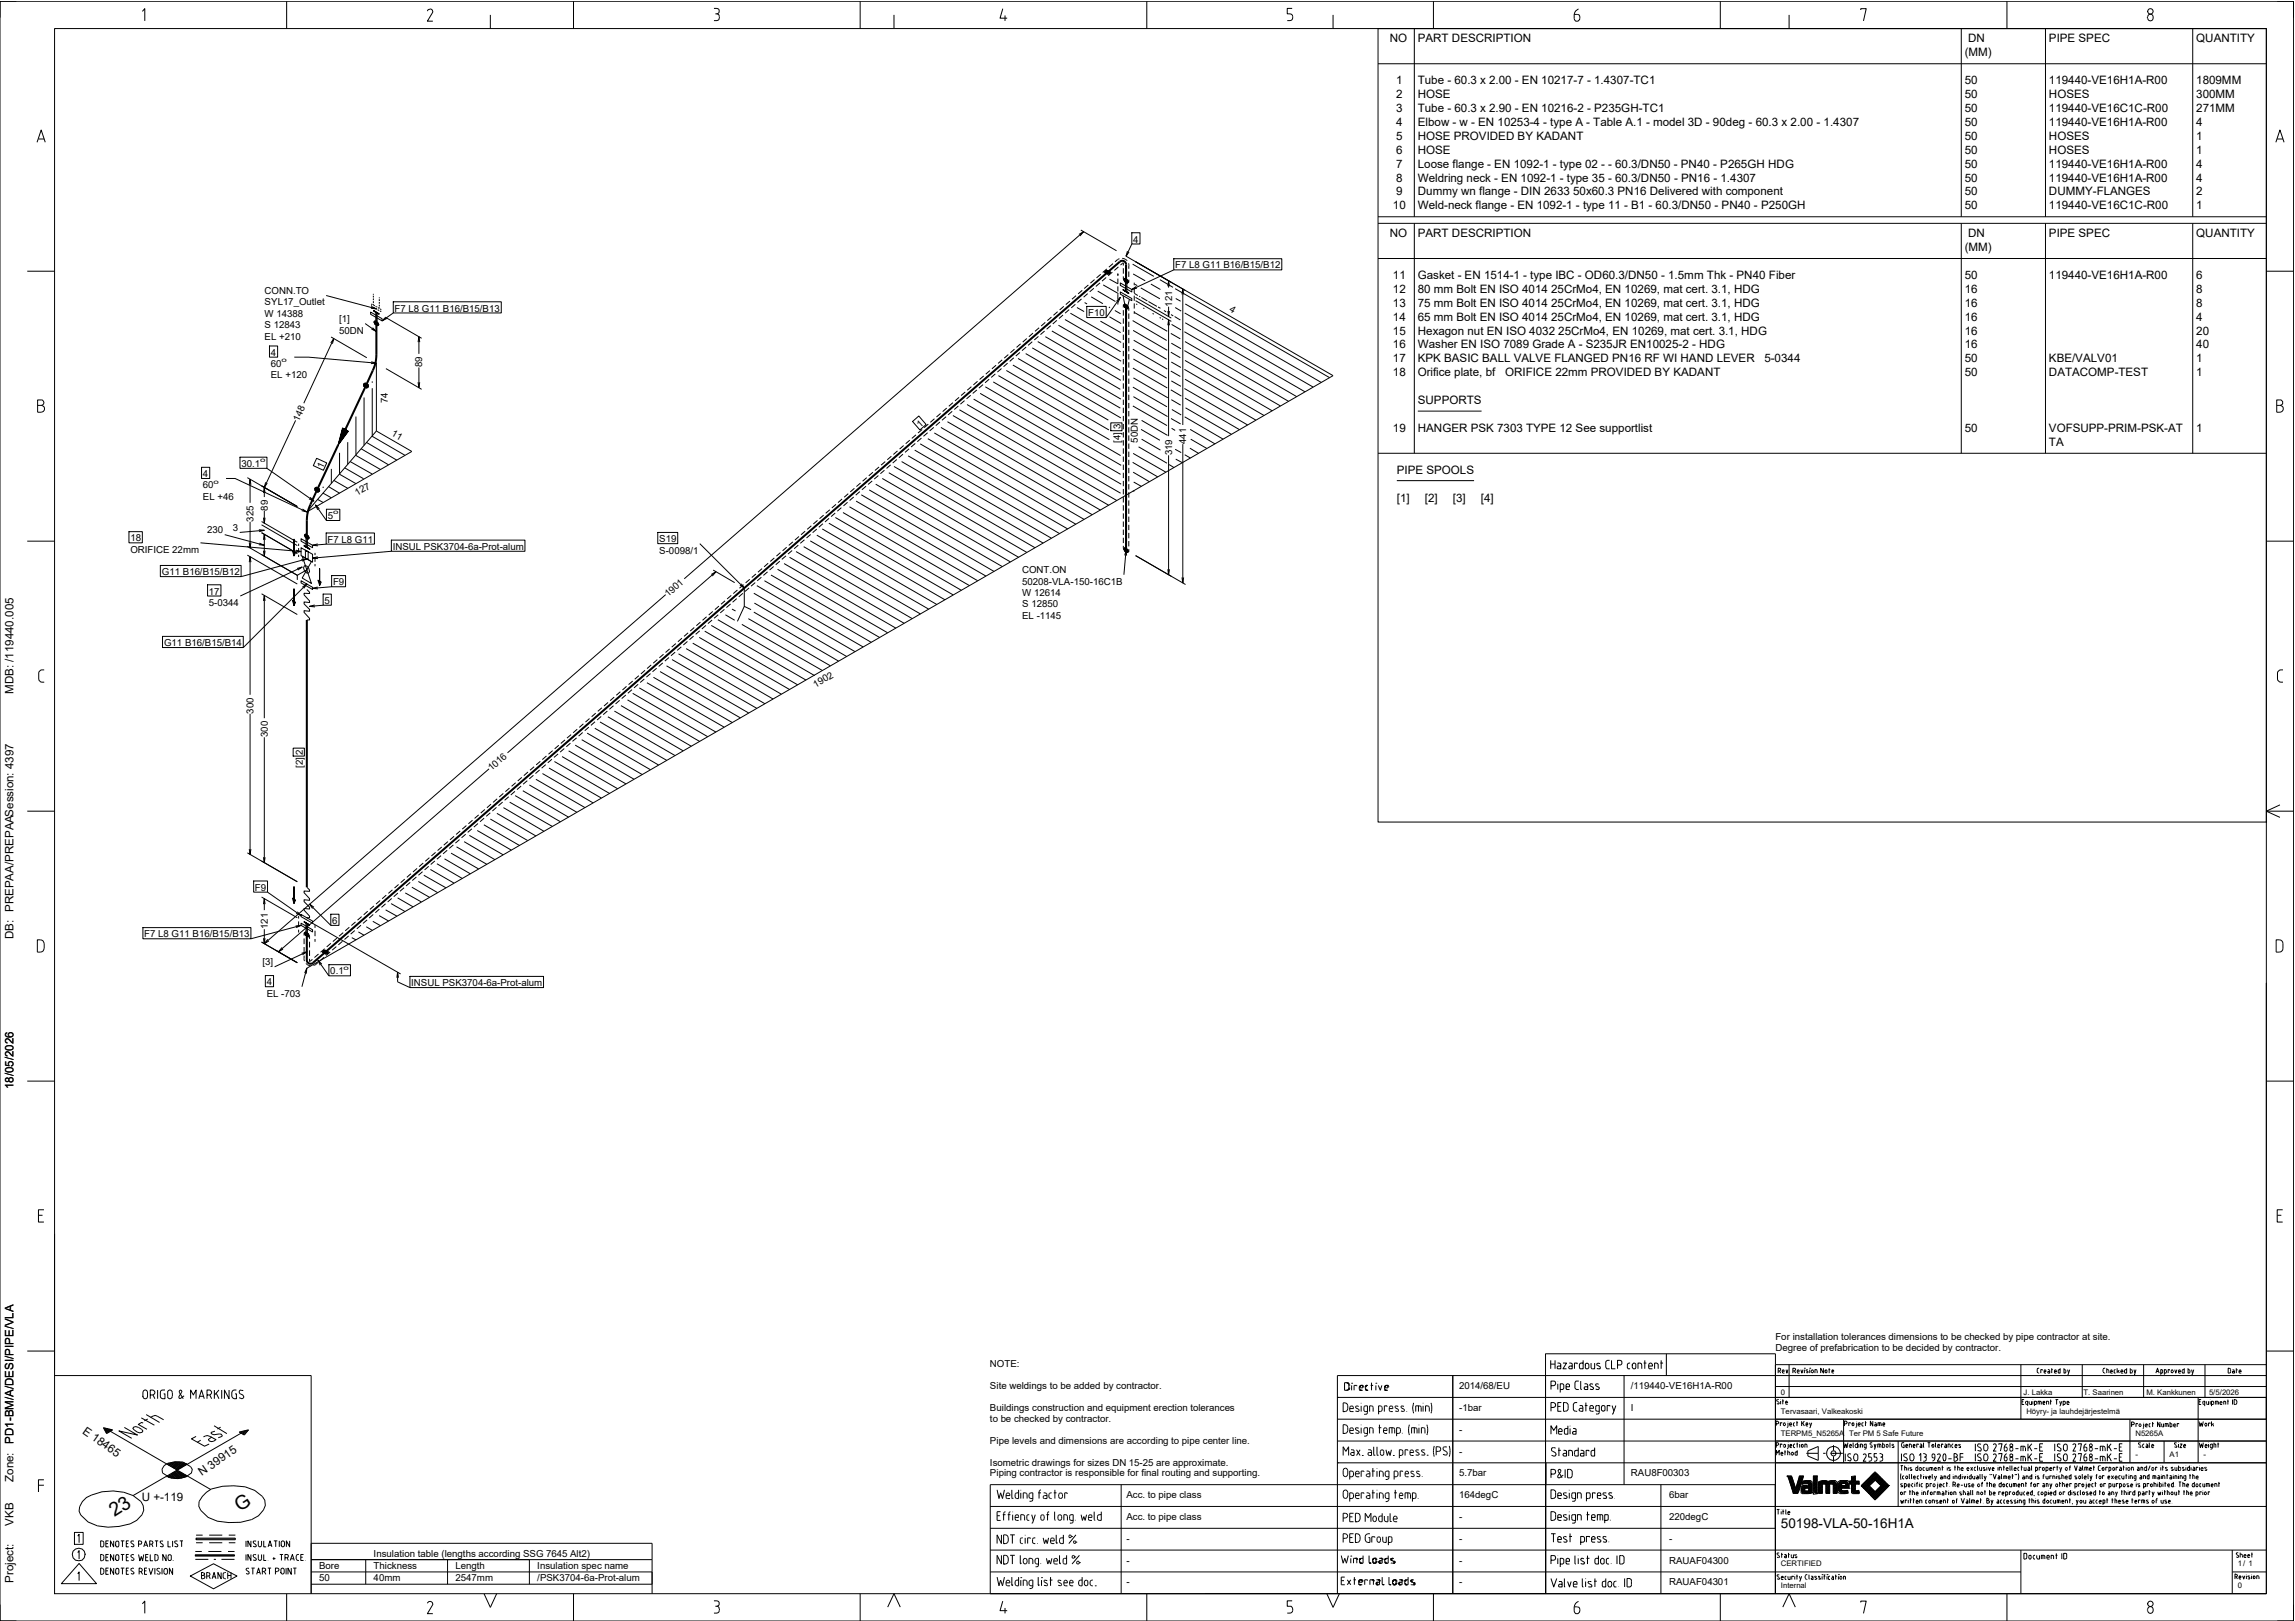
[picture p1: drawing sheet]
<svg xmlns="http://www.w3.org/2000/svg" width="841mm" height="594mm" viewBox="0 0 841 594" stroke-linecap="round" stroke-linejoin="round" font-family="sans-serif">
<defs><g id="words">
<g font-size="7.1">
<text x="42" y="556" transform="rotate(-33 42 556)">23</text>
<text x="87.9" y="554" transform="rotate(-33 87.9 554)">G</text>
</g>
<text font-size="5" x="652.6" y="560">50198-VLA-50-16H1A</text>
<g font-size="4.3">
<text x="5" y="254.2" transform="rotate(-90 5 254.2)">MDB: /119440.005</text>
<text x="5" y="344.2" transform="rotate(-90 5 344.2)">DB: PREPAA/PREPAASession: 4397</text>
<text x="5" y="399.1" transform="rotate(-90 5 399.1)">18/05/2026</text>
<text x="5" y="529" transform="rotate(-90 5 529)">PD1-BM/A/DESI/PIPE/VLA</text>
<text x="5" y="543" transform="rotate(-90 5 543)">Zone:</text>
<text x="5" y="559" transform="rotate(-90 5 559)">VKB</text>
<text x="5" y="580" transform="rotate(-90 5 580)">Project:</text>
</g>
<g font-size="4.2">
<text x="509.3" y="15.5">NO</text>
<text x="519.6" y="15.5">PART DESCRIPTION</text>
<text x="721.2" y="15.5">DN</text>
<text x="750.8" y="15.5">PIPE SPEC</text>
<text x="804.8" y="15.5">QUANTITY</text>
<text x="720" y="20.5">(MM)</text>
<text x="511.6" y="30.8">1</text>
<text x="511.6" y="35.9">2</text>
<text x="519.6" y="30.8">Tube - 60.3 x 2.00 - EN 10217-7 - 1.4307-TC1</text>
<text x="519.6" y="35.9">HOSE</text>
<text x="720" y="30.8">50</text>
<text x="720" y="35.9">50</text>
<text x="750.8" y="30.8">119440-VE16H1A-R00</text>
<text x="750.8" y="35.9">HOSES</text>
<text x="804.8" y="30.8">1809MM</text>
<text x="804.8" y="35.9">300MM</text>
<text x="511.6" y="41">3</text>
<text x="519.6" y="41">Tube - 60.3 x 2.90 - EN 10216-2 - P235GH-TC1</text>
<text x="720" y="41">50</text>
<text x="750.8" y="41">119440-VE16C1C-R00</text>
<text x="804.8" y="41">271MM</text>
<text x="511.6" y="46.1">4</text>
<text x="519.6" y="46.1">Elbow - w - EN 10253-4 - type A - Table A.1 - model 3D - 90deg - 60.3 x 2.00 - 1.4307</text>
<text x="720" y="46.1">50</text>
<text x="750.8" y="46.1">119440-VE16H1A-R00</text>
<text x="804.8" y="46.1">4</text>
<text x="511.6" y="51.2">5</text>
<text x="519.6" y="51.2">HOSE PROVIDED BY KADANT</text>
<text x="720" y="51.2">50</text>
<text x="750.8" y="51.2">HOSES</text>
<text x="804.8" y="51.2">1</text>
<text x="511.6" y="56.3">6</text>
<text x="519.6" y="56.3">HOSE</text>
<text x="720" y="56.3">50</text>
<text x="750.8" y="56.3">HOSES</text>
<text x="804.8" y="56.3">1</text>
<text x="511.6" y="61.4">7</text>
<text x="519.6" y="61.4">Loose flange - EN 1092-1 - type 02 - - 60.3/DN50 - PN40 - P265GH HDG</text>
<text x="720" y="61.4">50</text>
<text x="750.8" y="61.4">119440-VE16H1A-R00</text>
<text x="804.8" y="61.4">4</text>
<text x="511.6" y="66.5">8</text>
<text x="511.6" y="71.6">9</text>
<text x="519.6" y="66.5">Weldring neck - EN 1092-1 - type 35 - 60.3/DN50 - PN16 - 1.4307</text>
<text x="519.6" y="71.6">Dummy wn flange - DIN 2633</text>
<text x="576.5" y="71.6">50x60.3 PN16 Delivered with component</text>
<text x="720" y="66.5">50</text>
<text x="720" y="71.6">50</text>
<text x="750.8" y="66.5">119440-VE16H1A-R00</text>
<text x="750.8" y="71.6">DUMMY-FLANGES</text>
<text x="804.8" y="66.5">4</text>
<text x="804.8" y="71.6">2</text>
<text x="510.4" y="76.7">10</text>
<text x="519.6" y="76.7">Weld-neck flange - EN 1092-1 - type 11 - B1 - 60.3/DN50 - PN40 - P250GH</text>
<text x="720" y="76.7">50</text>
<text x="750.8" y="76.7">119440-VE16C1C-R00</text>
<text x="804.8" y="76.7">1</text>
<text x="509.3" y="86.9">NO</text>
<text x="519.6" y="86.9">PART DESCRIPTION</text>
<text x="721.2" y="86.9">DN</text>
<text x="750.8" y="86.9">PIPE SPEC</text>
<text x="804.8" y="86.9">QUANTITY</text>
<text x="720" y="91.9">(MM)</text>
<text x="510.4" y="102.2">11</text>
<text x="510.4" y="107.3">12</text>
<text x="519.6" y="102.2">Gasket - EN 1514-1 - type IBC - OD60.3/DN50 - 1.5mm Thk - PN40 Fiber</text>
<text x="519.6" y="107.3">80 mm Bolt EN ISO 4014</text>
<text x="568.4" y="107.3">25CrMo4, EN 10269, mat cert. 3.1, HDG</text>
<text x="720" y="102.2">50</text>
<text x="720" y="107.3">16</text>
<text x="750.8" y="102.2">119440-VE16H1A-R00</text>
<text x="804.8" y="102.2">6</text>
<text x="804.8" y="107.3">8</text>
<text x="510.4" y="112.4">13</text>
<text x="519.6" y="112.4">75 mm Bolt EN ISO 4014</text>
<text x="568.4" y="112.4">25CrMo4, EN 10269, mat cert. 3.1, HDG</text>
<text x="720" y="112.4">16</text>
<text x="804.8" y="112.4">8</text>
<text x="510.4" y="117.5">14</text>
<text x="519.6" y="117.5">65 mm Bolt EN ISO 4014</text>
<text x="568.4" y="117.5">25CrMo4, EN 10269, mat cert. 3.1, HDG</text>
<text x="720" y="117.5">16</text>
<text x="804.8" y="117.5">4</text>
<text x="510.4" y="122.6">15</text>
<text x="519.6" y="122.6">Hexagon nut EN ISO 4032</text>
<text x="571" y="122.6">25CrMo4, EN 10269, mat cert. 3.1, HDG</text>
<text x="720" y="122.6">16</text>
<text x="804.8" y="122.6">20</text>
<text x="510.4" y="127.7">16</text>
<text x="519.6" y="127.7">Washer EN ISO 7089 Grade A - S235JR EN10025-2 - HDG</text>
<text x="720" y="127.7">16</text>
<text x="804.8" y="127.7">40</text>
<text x="510.4" y="132.8">17</text>
<text x="510.4" y="137.9">18</text>
<text x="519.6" y="132.8">KPK BASIC BALL VALVE FLANGED PN16 RF WI HAND LEVER</text>
<text x="519.6" y="137.9">Orifice plate, bf</text>
<text x="551.5" y="137.9">ORIFICE 22mm PROVIDED BY KADANT</text>
<text x="646.6" y="132.8">5-0344</text>
<text x="720" y="132.8">50</text>
<text x="720" y="137.9">50</text>
<text x="750.8" y="132.8">KBE/VALV01</text>
<text x="750.8" y="137.9">DATACOMP-TEST</text>
<text x="804.8" y="132.8">1</text>
<text x="804.8" y="137.9">1</text>
<text x="519.6" y="148.1">SUPPORTS</text>
<text x="510.4" y="158.3">19</text>
<text x="519.6" y="158.3">HANGER PSK 7303 TYPE 12 See supportlist</text>
<text x="720" y="158.3">50</text>
<text x="750.8" y="158.3">VOFSUPP-PRIM-PSK-AT</text>
<text x="804.8" y="158.3">1</text>
<text x="750.8" y="163.3">TA</text>
<text x="511.9" y="173.6">PIPE SPOOLS</text>
<text x="511.9" y="183.8">[1]</text>
<text x="522.1" y="183.8">[2]</text>
<text x="532.4" y="183.8">[3]</text>
<text x="542.7" y="183.8">[4]</text>
<text x="30" y="525" transform="rotate(35 30 525)">E 18465</text>
<text x="74" y="541" transform="rotate(-35 74 541)">N 39915</text>
<text x="52" y="550">U +-119</text>
</g>
<g font-size="3.5">
<text x="415.2" y="88.9">4</text>
<text x="430.6" y="98.4">F7 L8 G11 B16/B15/B12</text>
<text x="97" y="107.8">CONN.TO</text>
<text x="97" y="111.9">SYL17_Outlet</text>
<text x="429.5" y="112.4" transform="rotate(-90 429.5 112.4)">121</text>
<text x="97" y="116.1">W 14388</text>
<text x="124.3" y="118.1">[1]</text>
<text x="144.6" y="114.2">F7 L8 G11 B16/B15/B13</text>
<text x="398.8" y="115.9">F10</text>
<text x="450.3" y="114" transform="rotate(30 450.3 114)">4</text>
<text x="97" y="120.3">S 12843</text>
<text x="97" y="124.4">EL +210</text>
<text x="124.3" y="122.2">50DN</text>
<text x="99.2" y="130.3">4</text>
<text x="99.2" y="134.5">60</text>
<text x="154.7" y="134.7" transform="rotate(-90 154.7 134.7)">89</text>
<text x="99.2" y="138.7">EL +120</text>
<text x="142.1" y="147.7" transform="rotate(-90 142.1 147.7)">74</text>
<text x="109.5" y="154.5" transform="rotate(-65 109.5 154.5)">148</text>
<text x="143.3" y="159.4" transform="rotate(30 143.3 159.4)">11</text>
<text x="337.2" y="156.8" transform="rotate(-41 337.2 156.8)">1</text>
<text x="410.6" y="157.3" transform="rotate(-90 410.6 157.3)">3</text>
<text x="410.6" y="162.3" transform="rotate(-90 410.6 162.3)">[4]</text>
<text x="417" y="162.3" transform="rotate(-90 417 162.3)">50DN</text>
<text x="429.5" y="166.8" transform="rotate(-90 429.5 166.8)">319</text>
<text x="434.7" y="162.7" transform="rotate(-90 434.7 162.7)">441</text>
<text x="88.5" y="171.1">30.1</text>
<text x="118.3" y="171.7" transform="rotate(-65 118.3 171.7)">1</text>
<text x="74.3" y="174.8">4</text>
<text x="74.3" y="179">60</text>
<text x="74.3" y="183.1">EL +46</text>
<text x="130.9" y="181.8" transform="rotate(-30 130.9 181.8)">127</text>
<text x="92.9" y="191.1" transform="rotate(-90 92.9 191.1)">325</text>
<text x="98.1" y="187.1" transform="rotate(-90 98.1 187.1)">89</text>
<text x="120.1" y="190.2">5</text>
<text x="75.9" y="195.4">230</text>
<text x="85.4" y="194.6">3</text>
<text x="47.8" y="198.4">18</text>
<text x="47.8" y="202.5">ORIFICE 22mm</text>
<text x="120" y="198.9">F7 L8 G11</text>
<text x="143.9" y="201.5">INSUL PSK3704-6a-Prot-alum</text>
<text x="241.6" y="198.7">S19</text>
<text x="241.6" y="202.9">S-0098/1</text>
<text x="59.3" y="210.8">G11 B16/B15/B12</text>
<text x="122" y="214.5">F9</text>
<text x="374.6" y="210.1">CONT.ON</text>
<text x="374.6" y="214.2">50208-VLA-150-16C1B</text>
<text x="76.5" y="217.9">17</text>
<text x="118.9" y="221.3">5</text>
<text x="244.8" y="218.8" transform="rotate(-41 244.8 218.8)">1901</text>
<text x="374.6" y="218.4">W 12614</text>
<text x="76.5" y="222">5-0344</text>
<text x="374.6" y="222.6">S 12850</text>
<text x="374.6" y="226.7">EL -1145</text>
<text x="60.1" y="236.8">G11 B16/B15/B14</text>
<text x="298.8" y="252" transform="rotate(-30 298.8 252)">1902</text>
<text x="92.9" y="261.5" transform="rotate(-90 92.9 261.5)">300</text>
<text x="98.1" y="270.1" transform="rotate(-90 98.1 270.1)">300</text>
<text x="111" y="281.5" transform="rotate(-90 111 281.5)">[2]</text>
<text x="111" y="276.6" transform="rotate(-90 111 276.6)">2</text>
<text x="180" y="282.7" transform="rotate(-41 180 282.7)">1016</text>
<text x="93.4" y="326.4">F9</text>
<text x="98.1" y="340.5" transform="rotate(-90 98.1 340.5)">121</text>
<text x="121.7" y="338.6">6</text>
<text x="52.9" y="343.5">F7 L8 G11 B16/B15/B13</text>
<text x="96.2" y="353.8">[3]</text>
<text x="121" y="357.1">0.1</text>
<text x="97.8" y="361.1">4</text>
<text x="97.8" y="365.2">EL -703</text>
<text x="150.7" y="361.4">INSUL PSK3704-6a-Prot-alum</text>
<text x="650.6" y="491.1">For installation tolerances dimensions to be checked by pipe contractor at site.</text>
<text x="650.6" y="495.1">Degree of prefabrication to be decided by contractor.</text>
<text x="362.8" y="501">NOTE:</text>
<text x="362.8" y="509">Site weldings to be added by contractor.</text>
<text x="534.7" y="509">2014/68/EU</text>
<text x="597.6" y="509">/119440-VE16H1A-R00</text>
<text x="362.8" y="517">Buildings construction and equipment erection tolerances</text>
<text x="362.8" y="521">to be checked by contractor.</text>
<text x="534.7" y="517">-1bar</text>
<text x="597.6" y="517">I</text>
<text x="534.7" y="525">-</text>
<text x="362.8" y="529">Pipe levels and dimensions are according to pipe center line.</text>
<text x="534.7" y="533">-</text>
<text x="362.8" y="537">Isometric drawings for sizes DN 15-25 are approximate.</text>
<text x="362.8" y="541">Piping contractor is responsible for final routing and supporting.</text>
<text x="534.7" y="541">5.7bar</text>
<text x="597.6" y="541">RAU8F00303</text>
<text x="412.7" y="549">Acc. to pipe class</text>
<text x="534.7" y="549">164degC</text>
<text x="611.6" y="549">6bar</text>
<text x="412.7" y="557">Acc. to pipe class</text>
<text x="534.7" y="557">-</text>
<text x="611.6" y="557">220degC</text>
<text x="412.7" y="565">-</text>
<text x="534.7" y="565">-</text>
<text x="611.6" y="565">-</text>
<text x="116.9" y="575">Bore</text>
<text x="136.9" y="570.5">Insulation table (lengths according SSG 7645 Alt2)</text>
<text x="136.9" y="575">Thickness</text>
<text x="166.9" y="575">Length</text>
<text x="196.9" y="575">Insulation spec name</text>
<text x="412.7" y="573">-</text>
<text x="534.7" y="573">-</text>
<text x="611.6" y="573">RAUAF04300</text>
<text x="116.9" y="579.5">50</text>
<text x="136.9" y="579.5">40mm</text>
<text x="166.9" y="579.5">2547mm</text>
<text x="196.9" y="579.5">/PSK3704-6a-Prot-alum</text>
<text x="412.7" y="581">-</text>
<text x="534.7" y="581">-</text>
<text x="611.6" y="581">RAUAF04301</text>
</g>
<g font-size="2.8">
<text x="652.6" y="511">0</text>
<text x="741.6" y="511">J. Lakka</text>
<text x="763.5" y="511">T. Saarinen</text>
<text x="786.5" y="511">M. Kankkunen</text>
<text x="809.5" y="511">5/5/2026</text>
<text x="652.6" y="518">Tervasaari, Valkeakoski</text>
<text x="742.6" y="518">Höyry- ja lauhdejärjestelmä</text>
<text x="652.6" y="526">TERPM5_N5265A</text>
<text x="677.6" y="526">Ter PM 5 Safe Future</text>
<text x="782.5" y="526">N5265A</text>
<text x="782.5" y="534">-</text>
<text x="795" y="534">A1</text>
<text x="807.5" y="534">-</text>
<text x="652.6" y="574">CERTIFIED</text>
<text x="820" y="574">1/ 1</text>
<text x="652.6" y="582">Internal</text>
<text x="820" y="582">0</text>
</g>
<g font-size="2.3">
<text x="103.2" y="132.8">o</text>
<text x="95.3" y="169.4">o</text>
<text x="78.3" y="177.3">o</text>
<text x="122.1" y="188.5">o</text>
<text x="125.9" y="355.4">o</text>
</g>
</g></defs>
<g fill="none" stroke="#000" stroke-width=".37">
<path d="M0 .5h840.5v593.5h-840.5zM6 .5h-6v6M20 10.5h810.5v573.5h-810.5zM52.2 4.2l.9-1v4.5M105 .5v10M157.6 3.4l-.8 .3-.2 .4M157.6 3.3a.96 .96 0 0 1 .8 1.5l-1.8 3h2M179.7 5.5v5M210.2 .5v10M261.6 3.1h1a1.03 1.03 0 0 1 .9 1.2 1.03 1.03 0 0 1-1.4 .8M262.6 5.1a.82 .82 0 0 1 .9 1M263.5 6.6a.82 .82 0 0 1-.9 1h-1"/>
<path d="M263.6 6.1v.5M315.2 .5v10M327.6 5.5v5M367.5 3.2l-1 3.5h2.6M368.3 5.7v2M420.2 .5v10M473.5 3.1h-1.8v2h1a1.26 1.26 0 0 1 1 1.2 1.26 1.26 0 0 1-1 1.3h-1M488.5 5.5v5M505 10.5h325.5v290.7h-325.5zM505 10.5h325.5M518.3 10.5v68.9M525.3 .5v10"/>
<path d="M576.9 5.3v1.5a1.08 1.08 0 0 0 1.3 .9 1.08 1.08 0 0 0 .7-1.4 .84 .84 0 0 0-.9-1M576.9 5.3h1M578.4 3.3a2.45 2.45 0 0 0-1.5 2.1M630.4 .5v10M655.6 5.5v5M681.9 3.7v-.5h2l-1 4.5M718.7 10.5v68.9M735.4 .5v10M749.6 10.5v68.9M786.9 6.2v.5M787 6.2a1.1 1.1 0 0 1 1.6-.9 1.1 1.1 0 0 1 .3 1.8 .99 .99 0 0 1-1.1 .5 .99 .99 0 0 1-.8-.9M803.5 10.5v68.9"/>
<path d="M834.5 .5h6v6M505 23.4h325.5M13.6 52.1l1.5-4.5 1.5 4.5M14.1 50.9h2.1M834 52.1l1.5-4.5 1.5 4.5M834.5 50.9h2.1M505 79.4h325.5M10 99.4h10M395.4 85.9l1.7-1-1.3 1.6M396.1 84.3l13.1 7.6M397.1 84.9l-146.4 127.2M404.9 99.3l.8-.2 1.1 .6-.1 .6-.8 .2-1.1-.6z"/>
<path d="M405.6 98.5l-1.5 1.3M407.6 99.7l-1.5 1.3M407.8 96.6l-1.4 1.3M409.8 97.8l-1.4 1.3M410.2 94.8l-1.6 1.1M411.2 94.7l1 .2 .9 .7M411.4 96.5l-.8 .6M411.4 96.5l.2-.2v1M411.6 98.3v2M413.2 92l-.6 1.9 1.1-1.6M413.6 96.5l.1 1M413.6 97.5v1"/>
<path d="M413.6 99.5v2M414.7 85.3h3.1v4.1h-3.1zM414.7 89.4l-2.1 4.5 75.9 43.8-376.1 217.1-1.8 6.8M415.1 96.8l7.7 4.5M416.1 95.9l18.3 10.6M430.1 94.8h39.6v4.1h-39.6zM430.1 98.9l-15.4 7.2M505 81.8h325.5M505 94.7h325.5M518.3 81.8v84.3M718.7 81.8v84.3M749.6 81.8v84.3"/>
<path d="M803.5 81.8v84.3M830.5 99.4h10M119.5 108.3l18.4 4.9M133.8 118.6l4.1 2.9M135.8 114.4l4.2 2.4v.8l-4.2-2.4zM136.1 112.4l1.8 .8-2-.2M136.1 111.6v-.2l.4 .2M136.1 111.9l.3 .5M136.7 112.5l.6 .3M136.8 111.7l.6 .4M136.8 107.7v.3M136.8 108.4v.6"/>
<path d="M136.8 109.4v.6M136.8 110.4v.6M136.8 111.4v.3M136.9 113.8l2 1.2M136.9 114l2 1.2M137.4 117.6l1 .6 .4 .8-.4 .4-1-.6-.4-.8zM137.5 113l.6 .3M137.6 112.2l.6 .3M137.7 114.3v4.1M137.9 114.4v4.1M138.2 114.5v4.1M138.4 113.5l.6 .3"/>
<path d="M138.5 112.7l.5 .3M139 109v.3M139 109.6v.7M139 110.6v.7M139 111.7v.6M139 112.7v.3M139.2 114h.4M139.3 113.2l.3 .5M141.4 116.2l-1.4 1.4 1.8-.9M141.4 116.4l13.1 7.6M144.1 110.6h39.6v4.1h-39.6zM144.1 114.7l-4.1 2.9"/>
<path d="M383 118.1l-1.5 1.4M385 119.3l-1.5 1.3M385.3 116.2l-1.5 1.3M387.3 117.4l-1.5 1.3M387.6 114.2l-1.5 1.3M387.9 119.2l22.9 13.2M389.5 115.4l-1.4 1.3M389.8 112.3l-1.5 1.3M390.3 117.1l20.3 11.8M391.8 113.5l-1.5 1.3M392.1 110.3l-1.5 1.3M392.3 114.8l18.5 10.7"/>
<path d="M394.1 111.5l-1.5 1.3M394.3 108.3l-1.5 1.3M394.7 112.7l2.6 1.5M396.3 109.5l-1.5 1.3M396.6 106.4l-1.5 1.3M397.4 110.9l.9 .5M398.2 112.3h7.2v4.1h-7.2zM398.6 107.6l-1.5 1.3M398.8 104.4l-1.5 1.3M399.9 108.8l4.2 2.5M400.8 105.6l-1.5 1.3M401.1 102.5l-1.5 1.3"/>
<path d="M402.2 106.7l6.5 3.8M403.1 103.7l-1.5 1.3M403.2 117.7l7.4 4.2M403.4 100.5l-1.6 1.3M404.3 104.4l5.5 3.2M405.4 101.7l-1.6 1.3M406.4 112.5l.3 .3M406.6 116.1l4.2 2.5M408.5 113.8l2.1 1.2M409.2 110.4l1.3-1.4-.8 1.8M409.5 100.5l.3 .2M409.6 102.1v1.9l-3-1.7"/>
<path d="M409.6 100.2v1M409.6 104.9v1.9M409.6 107.8v1.9M409.6 110.6v1M410.5 103.7l4.2 2.4v.9l-4.2-2.4zM410.5 107l4.2 2.4v.8l-4.2-2.4zM410.5 109l-5.1 7.4M411.5 106.3v-.2l2.1 1.5v-.3l-2.1-1 2.1 1.3M411.5 108.4l.8 3.6 .9 .5 .7-2.7M411.5 106.1l2.1 1.2M411.6 101.3v1M411.6 111.7v1"/>
<path d="M411.6 113.7v2M411.6 116.7v1.9M411.6 119.6v2M411.7 102.4l.5-.4 1 .6 .3 .8-.3 .4-1-.6zM411.7 111.8l.5-.4 1 .6 .3 .8-.3 .4-1-.6zM412.4 102.8v4.1M412.6 102.9v4.1M413 103v4.1M413.6 102.5v1M413.6 112.9v1M413.6 114.9v2M413.6 117.9v1.9"/>
<path d="M415.1 117.5l12.4 7.3M415.2 100.4l4.5 2.5M415.6 114.5l12.1 6.9M415.6 107.5l1.4 .8M415.6 103.6v.9M415.6 105.5v1.9M415.6 108.3v1.9M415.6 111.2v1.9M415.6 114v1M416 104.2l.8 .5M416.1 109l13.1 7.6M416.1 110.2l13.1 7.6"/>
<path d="M416.3 105l-1.6 1.1 1.9-.5M416.3 111.4l.5 .2M417.4 108.5l.5 .3M418 105.5l7 4M418.2 109l2.2 1.3M418.9 112.9l.4 .2M420.8 110.5l3.1 1.8M421.7 104.1l3.5 2M422.3 114.9l.5 .2M424.4 112.5l.8 .5M424.9 116.4l.5 .2M425 102.5l4.8 2.8"/>
<path d="M425.8 116.9l.4 .2M426.5 113.8l.8 .5M427.9 104.9l.3-2 .3 2M427.9 114l.3 2 .3-2M427.9 119.2l.3-2 .3 2M428.2 102.9v2.5M428.2 112.4v3.6M428.2 117.2v42.6M429.1 115.3l.8 .5M429.3 118.9l3.4 2M430.4 116l2.1 1.3M430.6 112.7l2.2 1.3"/>
<path d="M430.6 105.8l56.6 32.6M430.8 109.4l1.8 1M433.1 107.9l.3-2 .3 2M433.4 105.9v49.8M434.1 114.7l47.1 27.1M434.3 118.3l43.9 25.3M434.3 111.4l49.9 28.8M98.8 126.8h2.9v4.1h-2.9zM107.8 130.9h5.2l24.9 2.2v24.8M121.2 125.7l1.1-1.6-.5 1.9M121.3 123.5l13.1 7.6M122.3 124.1l-11 23.7"/>
<path d="M136 132.6l1.9 .5-2 .2M136.4 139.8v.5M136.5 120.1l1.4 1.4-1.8-.9M141.4 135.1l13.1 7.6M153.2 125.4l.3-2 .3 2M153.5 123.4v6.3M153.5 134.7v7.4M358.2 139.7l-1.5 1.3M360.5 137.8l-1.5 1.3M362.5 139l-1.5 1.3M362.7 135.8l-1.5 1.3M364 140l46.6 26.9"/>
<path d="M364.7 137l-1.5 1.3M365 133.8l-1.5 1.3M365.9 137.7l40.7 23.4M367 135l-1.5 1.3M367.2 131.9l-1.5 1.3M368.8 135.8l37.6 21.8M369.2 133.1l-1.5 1.3M369.5 129.9l-1.5 1.3M371.2 133.8l35 20.1M371.5 131.1l-1.5 1.3M371.8 128l-1.5 1.3M373.1 131.4l37.6 21.8"/>
<path d="M373.8 129.2l-1.6 1.3M374 126l-1.5 1.3M375.9 129.6l34.6 19.9M376 127.2l-1.5 1.3M376.3 124l-1.5 1.3M378.3 125.2l-1.5 1.4M378.3 127.5l32.4 18.7M378.5 122.1l-1.5 1.3M380.3 125.2l30.2 17.5M380.5 123.3l-1.5 1.3M380.8 120.1l-1.5 1.3M382.8 121.3l-1.5 1.3"/>
<path d="M383.1 123.4l27.6 16M385.5 121.3l25 14.5M411.6 122.6v2M411.6 125.6v1.9M411.6 128.5v2M411.6 131.5v2M411.6 134.5v2M411.6 137.5v2M413.6 120.8v2M413.6 123.8v2M413.6 126.8v2M413.6 129.7v2"/>
<path d="M413.6 132.7v2M413.6 135.7v2M413.6 138.7v2M415.1 134.9l12.6 7.3M415.1 128l12.6 7.3M415.2 121.1l12.5 7.3M415.3 138.5l12.6 7.3M415.3 131.6l12.2 6.9M415.4 124.7l12.1 7M429 136l3.5 2M429 129.1l3.5 2M429 122.2l3.5 2"/>
<path d="M429.2 139.6l3.5 2M429.2 132.7l3.5 2M429.2 125.8l3.5 2M434 135.4l29.2 16.9M434 128.5l35.2 20.3M434 121.6l41.2 23.8M434.2 139l26 14.9M434.2 132.1l32 18.4M434.2 125.2l38 21.9M13.8 146.6h1.3a1 1 0 0 1 1 1 1 1 0 0 1-1 .9 1.25 1.25 0 0 1 1.2 1.3 1.25 1.25 0 0 1-1.2 1.3h-1.3zM13.8 148.5h1.3M108.3 154.1l-11.4 24.5v3.5"/>
<path d="M126.5 157.5l1.1 .5-3.8 5.2 1.7-6.4 2 1.2-3.4 4.6 1.5-5.7 1.7 1-3 4.1 1.4-5 1.5 .8-2.6 3.7 1.3-4.5 1.2 .7-2.3 3.3 1.2-3.9 .9 .6-1.8 2.7 1.1-3.2 .6 .5-1.4 2.2 .9-2.6 .3 .3-1 1.7 .8-1.8-2.6 5.7M130.4 152.6v14M133.2 140.7l.6-.3 1.1 .6 .1 .7-.6 .5-1.1-.6zM133.4 145.7v17.4M136.3 159.8l12.1 7M136.4 142.3v17.4M137.9 157.9l13 7.5-38.5 22.2M137.9 157.9l-25.5 29.7M153.2 140.1l.3 2 .3-2M334.4 154.5l2.3-2.1 2.7 3.2-2.3 2zM335.7 159.3l-1.6 1.3M337.9 157.4l-1.5 1.3"/>
<path d="M339.9 158.6l-1.5 1.3M340.2 155.4l-1.5 1.3M342.2 156.6l-1.5 1.3M342.4 158.7l54.9 31.6M342.4 153.4l-1.5 1.4M344.4 154.6l-1.5 1.4M344.7 151.5l-1.5 1.3M344.8 156.6l55.4 32M346.7 152.7l-1.5 1.3M346.9 149.5l-1.5 1.3M347.2 154.5l56 32.4M348.9 150.7l-1.5 1.3"/>
<path d="M349.2 147.6l-1.5 1.3M349.2 152.3l57.1 32.8M351.2 148.8l-1.5 1.3M351.4 145.6l-1.4 1.3M351.6 150.2l57.7 33.2M353.4 146.8l-1.5 1.3M353.7 143.6l-1.5 1.3M354.4 148.2l56.2 32.5M355.7 144.8l-1.5 1.3M356 141.7l-1.5 1.3M356.8 146.2l54 31.2M358 142.9l-1.5 1.3"/>
<path d="M359.2 144.2l51.4 29.6M360.2 140.9l-1.5 1.3M361.1 141.7l49.7 28.8M407 154.9h4.2v2.9h-4.2zM411.6 140.5v1.9M411.6 143.4v2M411.6 146.4v2M411.6 149.4v2M411.6 152.4v2M411.6 155.4v1.9M411.6 158.3v2M413.6 141.7v1.9"/>
<path d="M413.6 144.6v2M413.6 147.6v2M413.6 150.6v2M413.6 153.6v2M413.6 156.6v1.9M413.6 159.5v2M415.1 148.8l12.5 7.1M415.1 141.8l12.5 7.3M415.3 145.4l12.5 7.2M418.1 157.3l6.9 4M418.3 154.1l9.5 5.4M429 142.8l3.9 2.3"/>
<path d="M429.1 153.4l3.5 2M429.2 146.5l3.4 1.9M429.3 156.9l1.3 .8M429.4 150.1l3.4 2M434 142.4l23.2 13.3M434.1 152.7l14.1 8.2M434.2 145.9l20 11.6M434.4 149.4l16.8 9.7M436.1 157.3l9.1 5.3M519.6 150.6h23.3M834.3 146.6h1.2a1 1 0 0 1 1 1 1 1 0 0 1-1 .9 1.25 1.25 0 0 1 1.2 1.3 1.25 1.25 0 0 1-1.2 1.3h-1.2zM834.3 148.5h1.2"/>
<path d="M73.9 171.2h3v4.1h-3zM82.8 175.3h3.3l26.3 12.3M87.9 167.5h9.9v4.1h-9.9zM90.6 175l18.3 10.6M91.3 177.6l.3-2 .3 2M91.6 175.6v8.6M97.3 176.7l-.4 1.9 1-1.6M97.8 171.6l17.2 12M115.3 178.9l.6-.4 1.1 .6 .1 .8-.6 .4-1.1-.6zM116 167.9l3.7 1.7-1.2 2.7-3.7-1.7zM118.4 178.3v.5M120.4 178.3l4 2.4"/>
<path d="M121.4 171.8v5.3M122.3 176l5.1 2.9M124.3 173.7l6.1 3.5M124.4 165.9v7.7M126.3 171.4l6.9 4M127.4 162v8.1M128.3 169.1l8.1 4.6M130.3 166.8l9.1 5.2M132.3 164.4l10.1 5.9M134.3 162.1l11.1 6.5M313.1 178.9l-1.5 1.4M315.4 177l-1.6 1.3"/>
<path d="M317.4 178.2l-1.6 1.3M317.6 175l-1.5 1.3M318.5 179.5l48.8 28.1M319.6 176.2l-1.5 1.3M319.9 173.1l-1.5 1.3M320.9 177.4l49.4 28.5M321.9 174.3l-1.5 1.3M322.1 171.1l-1.5 1.3M323.3 175.3l50 28.9M324.1 172.3l-1.5 1.3M324.4 169.1l-1.5 1.3M325.7 173.2l50.6 29.2"/>
<path d="M326.4 170.3l-1.5 1.3M326.7 167.2l-1.6 1.3M327.6 170.9l51.7 29.8M328.6 168.4l-1.5 1.3M328.9 165.2l-1.5 1.3M330.4 169.1l51.9 29.9M330.9 166.4l-1.5 1.3M331.1 163.3l-1.4 1.3M332.8 167l52.5 30.2M333.1 164.5l-1.4 1.3M333.4 161.3l-1.5 1.3M335.2 164.9l53.1 30.6"/>
<path d="M335.4 162.5l-1.5 1.3M337.2 162.6l54.1 31.2M337.7 160.5l-1.6 1.4M340 160.8l54.3 31.3M411.6 161.3v2M411.6 164.3v2M411.6 167.3v1.9M411.6 170.2v2M411.6 173.2v2M411.6 176.2v2M411.6 179.2v2M413.6 162.5v2"/>
<path d="M413.6 165.5v2M413.6 168.5v1.9M413.6 171.4v2M413.6 174.4v2M413.6 177.4v2M415.1 169.4l9.1 5.3M415.2 179.9h.1M415.2 173l6 3.5M415.2 166.1l12.1 6.9M415.4 176.6l2.8 1.6M417.2 163.7l10.4 6M418.3 160.9l6.9 4"/>
<path d="M428.2 166.8v43.8M428.4 170.2l1.8 1.1M430.6 164.6l2.2 1.2M430.8 168.2l2.4 1.3M433.4 162.7v50.9M434.1 166.6l2.1 1.2M436 164.2l3.2 1.9M436.3 160.9l5.9 3.4M505 166.1h325.5M511.9 176.1h28.3M10 198.3h10M47.3 194.8h4.9v4.1h-4.9z"/>
<path d="M73.5 198.9l36.8 3.2M82.3 195.9l14.6 3.9M91.3 198.8l.3 2 .3-2M91.6 191.2v9.6M94.9 194.1l2 .2-1.9 .5M95 199l1.9 .8-2-.2M95.9 191.1l13 7.6M95.9 192.3l13 7.6M95.9 195.2l13 7.6M96.5 180.6l.4-2 .2 2M96.5 189.7l.4 2 .2-2M96.5 197.8l.4-2 .2 2"/>
<path d="M96.9 187.1v4.6M96.9 195.8v8M96.9 194.3l-9.1 .8M107.7 197.6v6.1l-.6-1.9 1.2 .7-.6 1.2zM109.4 199.2v.8M110.3 197.4l4.2 2.4v.9l-4.2-2.4zM110.8 186.5l1.6 1.1-1.9-.5M111.4 199.8l2.1 1.3M111.5 196.1l.4-.4 1 .6 .4 .8-.4 .4-1-.6zM112.1 196.4v4.1M112.4 196.6v4.1M112.6 196.7v4.1"/>
<path d="M113.6 182.2l1.4 1.4-1.8-.8M115.6 185l4 5.7M116.4 199.3l-1.9 .5 2 .2M116.4 183l2 1.1M117 186.4l-1.4-1.4 .8 1.8M118.4 180.7l3 1.7M118.4 180.6v.2M119.5 195.3h17.7v4.1h-17.7zM119.5 199.4l-5 .4M119.6 186.6h4.9v4.1h-4.9zM143.4 197.9h49v4.1h-49zM241 195.1h7.4v4.1h-7.4z"/>
<path d="M256.4 199.2l16.3 16.3v6.7l2.5 1.2M290.5 198.6l-1.5 1.3M292.5 199.8l-1.5 1.3M292.8 196.6l-1.5 1.3M294.8 197.8l-1.5 1.3M295.1 194.6l-1.6 1.3M296.9 198.2l43.4 25M297.1 195.8l-1.6 1.4M297.3 192.7l-1.5 1.3M299.3 193.9l-1.5 1.3M299.3 196.1l44 25.4M299.6 190.7l-1.5 1.3"/>
<path d="M301.3 193.8l45 26M301.5 191.9l-1.4 1.3M301.8 188.8l-1.5 1.3M303.7 191.7l45.6 26.3M303.8 189.9l-1.5 1.4M304.1 186.8l-1.5 1.3M306.1 188l-1.5 1.3M306.1 189.6l46.2 26.7M306.3 184.8l-1.5 1.3M308.3 186l-1.5 1.3M308.6 182.9l-1.5 1.3M308.9 187.8l46.4 26.8"/>
<path d="M310.6 184.1l-1.5 1.3M310.8 180.9l-1.5 1.3M311.3 185.7l47 27.1M312.8 182.1l-1.4 1.3M313.7 183.6l47.6 27.5M315.1 180.1l-1.5 1.3M315.6 181.3l48.7 28.1M411.6 182.2v1.9M411.6 185.1v2M411.6 188.1v2M411.6 191.1v2M411.6 194.1v2"/>
<path d="M411.6 197v2M413.6 180.4v2M413.6 183.4v1.9M413.6 186.3v2M413.6 189.3v2M413.6 192.3v2M413.6 195.3v2M413.6 198.3v1.9M830.5 198.3h10M58.8 207.2h29.6v4.1h-29.6zM76.1 214.3h4.9v4.1h-4.9zM90.6 200.2l18.3 10.6"/>
<path d="M90.6 203.4l18.3 10.6M91.3 206l.3-2 .3 2M91.6 204v50.6M95.9 217.6l13 7.6M96.5 201.8l.4 2 .2-2M96.9 218.2v45M107.7 215.8v6.1l-.6-1.9 1.2 .7-.6 1.2zM108.4 201.6l1.9 .5-2 .2M108.8 208.3l1.9-.5-1.6 1.1M109.4 200.8v1.7M109.4 203.3v.8M110.3 200.7l2.6 1.5v2.9l-1-.6v-2.9l2.6 1.5v2.9l-4.2-2.4z"/>
<path d="M110.3 212.8l4.2 2.4v.8l-4.2-2.4zM110.4 205l2-.2-1.8 .8M110.7 203.8l3.4 2-3.4 6 3.4 2zM110.7 207.8l-22.7 10.6M110.8 215.1l1.6-1.1-1.1 1.6M111.4 200.1l2.1 1.2-2.1-1.5v.3l2.1 1.2M111.5 207.3l.9 .1 .7 .8 .3 1.2-.3 .6h-.7l-.9-.9-.3-1zM112.4 208.8l-3.5 2v1.7M112.4 216l1 1v.5l-2-.1v.6l2 2.2v.6l-2-.2v.7l2 2v.7l-2-.2v.6l2 2.2v.6h-1M112.4 204.8l-24 6.5M112.4 214l-23.2 23.3M115.4 202.6v.8"/>
<path d="M115.4 204.2v1.7M115.4 206.7v.8M116.4 204l-1.9 .5 2 .2M116.4 215.1l-1.9 .5 2 .2M117.1 208.4v6.1l-.6-1.9 1.2 .7-.6 1.2zM118.4 217.7h3v4.1h-3zM121.5 210.9h5.1v4.1h-5.1zM121.5 215l-7 .6M143.4 202l-28.9 2.5M243.9 217.9l-147 127.9v-5.3M260.7 210.5l1.6-1-1.3 1.6M261.3 208.9l7.9 4.6"/>
<path d="M262.3 209.5l-76.3 66.4M268 218.2l-1.5 1.3M270 219.4l-1.5 1.3M270.2 216.2l-1.5 1.3M271.6 213.9l1.1 1.6-1.6-1.1M272.2 217.4l-1.5 1.3M272.5 214.2l-1.5 1.3M274.5 215.4l-1.5 1.3M274.7 212.3l-1.5 1.3M276.2 217.4l37.1 21.4M276.7 213.5l-1.5 1.3M277 210.3l-1.5 1.3"/>
<path d="M277.3 214.6l39 22.5M279 211.5l-1.5 1.3M279.3 208.4l-1.6 1.3M280.1 212.8l39.2 22.6M281.3 209.6l-1.5 1.3M281.5 206.4l-1.5 1.3M282.5 210.7l39.8 22.9M283.5 207.6l-1.5 1.3M283.8 204.4l-1.5 1.3M284.9 208.6l40.4 23.3M285.8 205.6l-1.5 1.3M286 202.5l-1.5 1.3"/>
<path d="M287.3 206.5l41 23.7M288 203.7l-1.5 1.3M288.3 200.5l-1.5 1.3M289.3 204.2l42 24.2M290.3 201.7l-1.5 1.3M291.7 202.1l42.6 24.6M294.5 200.3l42.8 24.7M411.6 200v1M411.7 201.1l.5-.4 1 .6 .3 .8-.3 .4-1-.6zM412.2 203.5l.4-1.9 .3 2M412.6 201.6l-.8 9M413.6 201.2v1"/>
<path d="M416.1 203.6l18.3 10.6M427.9 208.6l.3 2 .3-2M433.1 211.6l.3 2 .3-2M59.6 233.2h29.6v4.1h-29.6zM96.5 220.2l.4-2 .2 2M115.3 221.7l-1.9 .5 2 .2M118.4 221.8l-5 .4M243.1 239.7l-1.5 1.3M245.4 237.8l-1.5 1.3M247.4 239l-1.5 1.3M247.7 235.8l-1.6 1.3M248.6 239.6l31.7 18.3"/>
<path d="M249.7 237l-1.5 1.3M249.9 233.9l-1.5 1.3M251.4 237.7l31.9 18.5M251.9 235.1l-1.5 1.3M252.2 231.9l-1.5 1.3M253.9 235.7l32.4 18.7M254.2 233.1l-1.5 1.3M254.4 229.9l-1.5 1.3M256.2 233.6l33.1 19.1M256.4 231.1l-1.5 1.4M256.7 228l-1.5 1.3M258.2 231.3l34.1 19.7"/>
<path d="M258.7 229.2l-1.5 1.3M258.9 226l-1.5 1.3M260.7 229.2l34.6 20M260.9 227.2l-1.5 1.3M261.2 224.1l-1.5 1.3M263 227.1l35.5 20.5M263.2 225.3l-1.5 1.3M263.5 222.1l-1.5 1.3M265.5 223.3l-1.6 1.3M265.7 220.1l-1.5 1.3M265.8 225.3l3.4 2M267.7 221.3l-1.5 1.3"/>
<path d="M268.2 223.2l1.3 .7M271.8 228.8l29.5 16.9M272.7 222.2l-2.5 5.5M274.2 226.7l30.1 17.3M276.2 224.3l31.1 18M276.4 221l33.9 19.6M16.2 245.5a1.56 1.56 0 0 0-1.9 .7v3.1a1.56 1.56 0 0 0 1.9 .7M220.6 259.4l-1.5 1.3M222.8 257.4l-1.5 1.3M224.8 258.6l-1.5 1.3M225.1 255.4l-1.5 1.4M227.1 256.6l-1.5 1.4"/>
<path d="M227.3 253.5l-1.5 1.3M227.6 258.6l25.7 14.9M229.3 254.7l-1.5 1.3M229.6 251.5l-1.5 1.3M230 256.5l26.3 15.2M231.6 252.7l-1.5 1.3M231.9 249.6l-1.6 1.3M231.9 254.1l27.4 15.9M233.9 250.7l-1.6 1.4M234.1 247.6l-1.5 1.3M234.3 252.1l28 16.2M236.1 248.8l-1.5 1.3"/>
<path d="M236.4 245.6l-1.5 1.4M237.1 250.2l28.3 16.2M238.4 246.8l-1.5 1.3M238.6 243.7l-1.5 1.3M239.4 248.2l28.9 16.6M240.6 244.9l-1.5 1.3M240.9 241.7l-1.5 1.3M241.9 246.1l29.4 17M242.9 242.9l-1.5 1.3M244.2 244l30.1 17.3M245.1 240.9l-1.5 1.3M246.3 241.7l31 17.9"/>
<path d="M836.6 245.5a1.5 1.5 0 0 0-2 1.1l.1 2.7a1.6 1.6 0 0 0 1.9 .7M91.6 261.6v51.5M96.9 270.2v45.9M107.4 274.1h4.1v3h-4.1zM198 279l-1.5 1.3M200.3 277l-1.6 1.3M202.3 278.2l-1.6 1.3M202.5 275.1l-1.5 1.3M203.2 279.1l20.2 11.6M204.5 276.3l-1.5 1.2M204.8 273.1l-1.5 1.3M206 277.2l20.4 11.8"/>
<path d="M206.8 274.3l-1.5 1.3M207 271.1l-1.5 1.3M208.4 275.1l21 12.1M209 272.3l-1.5 1.3M209.3 269.2l-1.5 1.3M210.8 273l21.6 12.6M211.3 270.4l-1.5 1.3M211.5 267.2l-1.5 1.3M213.2 271.1l22.2 12.7M213.5 268.4l-1.5 1.3M213.8 265.2l-1.5 1.4M215.2 268.6l23.1 13.5"/>
<path d="M215.8 266.4l-1.5 1.4M216 263.3l-1.5 1.3M218 266.9l23.3 13.4M218 264.5l-1.4 1.3M218.3 261.3l-1.5 1.3M219.9 264.6l24.5 14M220.3 262.5l-1.5 1.3M222.6 260.6l-1.6 1.3M222.8 262.7l24.6 14.2M225.2 260.6l25.2 14.5M10 297.2h10M175.4 298.6l-1.5 1.3"/>
<path d="M177.4 299.8l-1.5 1.3M177.7 296.6l-1.5 1.3M179.2 281.7l-77.2 67.1M179.7 297.8l-1.5 1.3M179.9 294.7l-1.5 1.3M181.9 295.9l-1.5 1.3M182.1 298l14.3 8.3M182.2 292.7l-1.5 1.3M184.2 293.9l-1.5 1.3M184.4 290.7l-1.5 1.4M184.5 295.9l14.9 8.7M186.4 292l-1.5 1.3"/>
<path d="M186.7 288.8l-1.5 1.3M186.8 293.9l15.6 8.9M188.7 290l-1.5 1.3M188.8 291.5l16.6 9.6M189 286.8l-1.5 1.3M191 288l-1.6 1.3M191.2 284.9l-1.5 1.3M191.6 289.8l16.8 9.6M193.2 286.1l-1.5 1.3M193.5 282.9l-1.5 1.3M194 287.7l17.4 9.9M195.5 284.1l-1.5 1.3"/>
<path d="M195.7 281l-1.5 1.3M196.4 285.6l18 10.3M197.7 282.2l-1.5 1.3M198.8 283.5l18.6 10.7M200 280.2l-1.5 1.3M201.2 281.4l19.2 11M830.5 297.2h10M830.5 297.2l5 2.3M835.5 294.9l-5 2.3M90.6 312.5l18.3 10.6M91.3 311.1l.3 2 .3-2M96.5 314.1l.4 2 .2-2"/>
<path d="M152.8 318.2l-1.5 1.3M154.8 319.4l-1.5 1.3M155.1 316.3l-1.5 1.3M157.1 317.5l-1.5 1.3M157.4 314.3l-1.6 1.3M157.7 318.6l8.7 5M159.4 315.5l-1.6 1.3M159.6 312.3l-1.5 1.3M160.1 316.5l9.3 5.4M161.6 313.5l-1.5 1.3M161.9 310.4l-1.5 1.3M162.9 314.7l9.5 5.5"/>
<path d="M163.9 311.6l-1.5 1.3M164.1 308.4l-1.5 1.3M165.3 312.6l10.1 5.8M166.1 309.6l-1.5 1.3M166.4 306.5l-1.5 1.3M167.3 310.3l11.1 6.4M168.4 307.7l-1.5 1.3M168.7 304.5l-1.6 1.3M170.1 308.4l11.3 6.6M170.7 305.7l-1.6 1.3M170.9 302.5l-1.5 1.3M172 306.1l12.4 7.1"/>
<path d="M172.9 303.7l-1.5 1.3M173.1 300.6l-1.4 1.3M174.9 304.3l12.5 7.2M175.1 301.8l-1.4 1.3M177.3 302.2l13.1 7.6M179.7 300.1l13.7 7.9M52.4 339.9h39.5v4.1h-39.5zM93 322.8h5v4.1h-5zM95.9 328.7l13 7.6M96.5 331.3l.4-2 .2 2M96.9 329.3v4.2M98 326.9l12.3 8.6"/>
<path d="M107.7 324.9v6.1l-.6-1.9 1.2 .7-.6 1.2zM108.3 339.3l2-.2-1.8 .8M108.9 334.1l1.4 1.4-1.8-.8M109.4 335.6v1M109.4 337.6v2.1M110.3 335.1l4.2 2.4v.8l-4.2-2.4zM110.3 338.3l4.2 2.4v.8l-4.2-2.4zM110.3 339.1l-18.4 4.9M111.4 337.7l2 1.4v-.2M111.4 337.9l2 1.2M112.1 338.1v4.1M112.4 325.1l1 1v.5l-2-.1v.6l2 2.2v.6l-2-.2v.7l2 2v.7l-2-.2v.6l2 2.2v.6h-1"/>
<path d="M112.4 338.3v4.1M112.6 338.4v4.1M113.4 331.3l7.8 7.8M114.1 338.1l32.7 18.8M115 332.4l-1.6-1.1 1.1 1.6M115.4 339v1M121.2 335h3v4.1h-3zM128 339.8l-1.5 1.3M130.3 337.8l-1.5 1.3M132.3 339l-1.5 1.3M132.5 335.9l-1.5 1.3M134.2 339.6l2.2 1.3"/>
<path d="M134.5 337.1l-1.5 1.3M134.8 333.9l-1.5 1.3M136.6 337.6l2.8 1.6M136.8 335.1l-1.5 1.3M137 332l-1.5 1.3M138.9 335.5l3.5 2M139 333.1l-1.5 1.4M139.3 330l-1.5 1.3M141.3 331.2l-1.5 1.3M141.3 333.4l4.1 2.3M141.5 328l-1.4 1.3M143.3 331.1l5.1 2.9"/>
<path d="M143.5 329.2l-1.4 1.3M143.8 326.1l-1.5 1.3M145.7 329l5.7 3.3M145.8 327.3l-1.5 1.3M146.1 324.1l-1.5 1.3M148.1 325.3l-1.6 1.3M148.3 322.1l-1.5 1.3M148.5 327.2l5.9 3.3M150.3 323.3l-1.5 1.3M150.6 320.2l-1.5 1.3M150.9 325.1l6.5 3.7M152.6 321.4l-1.5 1.3"/>
<path d="M153.3 323l7.1 4.1M155.3 320.7l8.1 4.6M13.7 344.4h1.1a1.4 1.4 0 0 1 1.4 1.3v1.8a1.4 1.4 0 0 1-1.4 1.4h-1.1zM95.9 345.2l13 7.6M96.5 343.8l.4 2 .2-2M97.2 357.5h3v4.1h-3zM98.1 344.2l-1.2 1.6 1.6-1M103.3 347.2l-1.3 1.6 1.7-1M109.4 340.7v1M110.5 349.3l1.9-.5-1.6 1.1M111.4 341.8v1M111.4 343.9v2.1"/>
<path d="M111.4 347v2.1M111.4 350.1l.2 2M111.6 352.1v.1M111.6 356.6l.8-1.8-.2 2M111.9 341.5l1 .6 .4 .8-.4 .4-1-.6-.4-.8zM112.1 353l.8 .7 1 .2M112.4 348.8l-11.8 5.5M113.4 343v1M113.4 345.1v2.1M113.4 348.2v2.1M113.4 351.3v1.1M113.5 352.3v.1"/>
<path d="M113.5 352.3h.1M113.5 352.2v.1M113.6 352.2h-.1M113.6 352.2h.1M114.5 351.6l-.9 .6M114.9 353.8h.1M115.4 341v2.1M115.4 344.1v1M115.8 353.4l-.9 .4M116.5 352.7l-.8 .7M116.5 351.9l4 5.7M116.7 349.6l-1.5 1.3"/>
<path d="M117.9 353.3l-1.4-1.4 .8 1.8M118.3 348.4l.8-.2 1.1 .6-.1 .6-.8 .2-1.1-.6zM118.7 350.8l-1.5 1.3M119 347.6l-1.5 1.3M120.5 353.5h7.9v4.1h-7.9zM121 348.8l-1.5 1.3M121.2 345.7l-1.5 1.3M123.2 346.9l-1.5 1.3M123.5 343.7l-1.5 1.3M124.4 347.9l.2 .1M125.5 344.9l-1.5 1.3M125.8 341.8l-1.6 1.3"/>
<path d="M127.8 343l-1.6 1.3M128.9 343.6l1.5 .8M130 341l-1.5 1.3M131.3 341.5l2.1 1.2M145.4 358.3l.3-2 .3 2M145.7 356.3v3.5l4.5 2.1M150.2 357.8h49v4.1h-49zM834.1 344.4h1.1a1.36 1.36 0 0 1 1.4 1.3v1.8a1.36 1.36 0 0 1-1.4 1.4h-1.1zM830.5 360.2v139.9M10 396.2h10M830.5 396.2h10M14.1 445.3h1.5"/>
<path d="M16.1 443.3h-2v4.5h2M20 452.1v50M834.5 445.3h1.5M836.5 443.3h-2v4.5h2M10 495.1h10M568.3 498.5v3.1M568.3 499.9h1.5M569.8 498.5v3.1M570.7 499.5l.9 .1 .4 .4v1.6h-.8a.5 .5 0 0 1-.6-.5 .5 .5 0 0 1 .6-.5h.8M572.7 499.5h1.4l-1.4 2.1h1.4M575.1 499.5l.9 .1 .1 .3v1.7h-.9a.51 .51 0 0 1-.3-.6 .51 .51 0 0 1 .4-.4h.8M578 499.9v-.4h-1v2.1"/>
<path d="M580.1 498.5v3.1h-1.1l-.2-.6 .1-1.3 1.2-.2M580.9 499.9l.1-.1a.71 .71 0 0 1 .8-.2 .71 .71 0 0 1 .4 .6v.9l-.4 .5a.63 .63 0 0 1-.6-.1 .63 .63 0 0 1-.3-.6zM583 499.5v1.7l.4 .4h1v-2.1M586.4 499.7a.67 .67 0 0 0-.8-.2 .67 .67 0 0 0-.5 .7l1.3 .7a.55 .55 0 0 1-.1 .7 .55 .55 0 0 1-.8 0l-.4-.1M589.8 498.5h-.8l-.6 .6 .1 2.1 .3 .4h1M590.5 498.5v3.1h1.4M597.3 499.5l-.7 .1-.3 .4v1.2l.3 .4h.7M598.3 499.8a.6 .6 0 0 1 .8-.3 .6 .6 0 0 1 .3 .7v.7a.66 .66 0 0 1-.6 .7 .66 .66 0 0 1-.7-.7zM602.3 499.5h1M602.7 498.5v3.1M608.4 499.5h1M608.7 498.5v3.1"/>
<path d="M610.6 496.1v8M830.5 495.1h10M20 504.1h94v79.9M51.8 519.6l4.8 2.6M52.7 509.6a.83 .83 0 0 1 .9-.2 .83 .83 0 0 1 .5 .9v1.4a.85 .85 0 0 1-.9 .9 .85 .85 0 0 1-.8-.9v-1.4zM53.6 518.4l4.9 2.9M54.2 520l-1.3 .7M55.1 511.2h.8a.91 .91 0 0 0 .9-.9 .91 .91 0 0 0-.9-.9h-.8v3.2M55.2 519.4l1.7-.7 3.1 1.6M56.1 511.2l.7 1.4M57.8 509.4v3.2M60.5 509.4l-1.3 .1a2.39 2.39 0 0 0 0 2.9l1.3 .2v-1.8h-.5"/>
<path d="M63.1 510.3a.82 .82 0 0 0-.8-1 .82 .82 0 0 0-.8 1v1.4a.82 .82 0 0 0 .8 .9 .82 .82 0 0 0 .8-.9M63.2 510.3v1.4M65.7 510.2l1.5 2.4M65.8 510.2l-.1-.3 .5-.5 .5 .5-1.1 1.9 .1 .6h.6l1.2-.9M69.8 512.6v-3.2l1 1.8 1-1.8v3.2M72.9 512.6l1-3.2 1 3.2M73.2 511.7h1.3M75.9 511.2l1.2-.1a.91 .91 0 0 0 .5-1 .91 .91 0 0 0-.8-.7h-.9v3.2M76.9 511.2l.6 1.4M78.6 509.4v3.2M79.2 510.6l1 2M80.2 509.4l-1.6 1.9"/>
<path d="M81.2 509.4v3.2M83.9 509.4v3.2l-1.7-3.2v3.2M86.6 509.4l-1.1 .1-.6 .8 .2 1.8 .7 .5h.8v-1.8h-.5M88.4 509.4a.75 .75 0 0 0-.7 .5 .75 .75 0 0 0 .3 .9l.9 .4 .5 .7-.1 .3a1.01 1.01 0 0 1-1.7 0M88.4 509.5l.8 .1M490.1 512.1h.1M490.1 512.1h340.4M492.2 517.3h.1M492.2 514.1l1.4 .3 .3 .7-.3 1.9-.6 .3h-.8zM493.4 509.5h.1M493.4 506.7h.1M493.4 506.7h-.7v2.8h.7"/>
<path d="M493.4 506.7l.3 .1M493.7 506.8h.1M493.7 506.8l.2 .1M493.8 509.4h.1M493.8 509.4l-.4 .1M493.9 506.9h.1M493.9 506.9l.3 .3M494.1 509.2h.1M494.1 509.2l-.3 .2M494.2 508.9h.1M494.2 507.2h.1M494.2 508.9l-.1 .3"/>
<path d="M494.2 507.2l.1 .4M494.3 508.7h.1M494.3 507.6h.1M494.3 508.7l-.1 .2M494.3 507.6v1.1M494.6 516.2h1.4l-.2-.8-.5-.2-.5 .2-.2 1.4 .1 .4 1.3 .1M495.3 506.9h.1M495.3 507.7v1.8M497.2 508v-.3h-1v1.8M497.9 515.4l-.7-.2-.5 .5 1.1 .7 .2 .7-.3 .2-1-.2M498.1 508.3h.1M498.1 508.3l.1 1"/>
<path d="M498.2 509.3h.1M498.2 508.1h.1M498.2 509.3l.2 .2M498.2 508.1l-.1 .2M498.4 509.5h.1M498.4 507.8h.1M498.4 509.5h1M498.4 507.8l-.2 .3M498.6 509.5h.1M498.6 507.7h.1M498.6 507.7h.4M498.6 507.7l-.2 .1"/>
<path d="M498.8 507.7h.1M498.8 514.1v.2M498.8 515.2v2.1M499 507.7h.1M499 507.7l.3 .2M499.3 507.9h.1M499.3 507.9l.1 .3M499.4 508.2h.1M499.4 508.2v.4h-1.3M500.3 508.2h.1M500.3 508.2l.1 .9M500.4 509.3h.1"/>
<path d="M500.4 509.1h.1M500.4 508h.1M500.4 509.3l.3 .2M500.4 509.1v.2M500.4 508l-.1 .2M500.6 507.7h.1M500.6 507.7h.7M500.6 507.7l-.2 .3M500.7 509.5h.1M500.7 509.5h.6M500.9 509.5h.1M501.1 517.3l-1.2-.2-.1-1.3 .5-.6h.8v2.5l-.2 .5-1 .1"/>
<path d="M501.9 517.3v-2.1l1.2 .2 .1 1.9M502.3 507.7h.9M502.6 506.7v2.8M504.2 506.9h.1M504.2 507.7v1.8M505.1 507.7l.7 1.8 .6-1.8M505.2 517.3h.7l.6-.6v-.9l-.6-.6h-.7v3.1M507.4 509.3h.1M507.4 508.3h.1M507.4 508.1h.1M507.4 509.3l.2 .2M507.4 508.1v1.2"/>
<path d="M507.6 509.5h.1M507.6 507.8h.1M507.6 509.5h1M507.6 507.8l-.2 .3M507.8 509.5h.1M507.8 507.7h.1M507.8 507.7h.5M507.8 507.7l-.2 .1M508.1 507.7h.1M508.3 507.7h.1M508.3 515.5v-.3h-1v2.1M508.3 507.7l.2 .2"/>
<path d="M508.5 507.9h.1M508.5 507.9l.1 .3M508.6 508.2h.1M508.6 508.2v.4h-1.2M509.1 516.2h1.3l-.1-.8-.5-.2-.5 .2-.2 1.4 .2 .4 1.1 .1M512.4 515.4l-.7-.2-.4 .1-.1 .4 1.1 .7 .2 .7-.3 .2-.9-.2M514.5 515.4l-.7-.2-.4 .5 1.1 .7 .1 .7-.3 .2-.9-.2M515.5 517.1v.2M518 514.1l-.3 1.5 .3 2.3M518.8 517.3v-2.1l1.9 .2 .1 1.9M519.8 515.2v2.1M521.5 514.1v.2"/>
<path d="M521.5 515.2v2.1M522.4 517.3v-2.1l1.2 .2 .2 1.9M524.4 514.1l.3 1.5-.3 2.3M532.4 504.1v79.9M566.4 504.1v79.9v-87.9h84.2v87.9h-287.7v-40h287.7M568.4 507.8h.9a.85 .85 0 0 0 .8-.9 .85 .85 0 0 0-.8-.8h-.9v3.1M568.4 515.8h.9a.9 .9 0 0 0 .8-.9 .9 .9 0 0 0-.8-.9h-.9v3.2M570.8 506.1v.1M570.8 507.1v2.1M570.8 515.4h1.1M571.7 509.2h.9l.5-.5v-1.1l-.5-.5h-.9v3.2M572.2 514h-1.4v3.2h1.4"/>
<path d="M573.6 517.1a.88 .88 0 0 0 1-.9l-.2-1.8-.5-.4h-.9v3.2h.6M573.9 508.2h1.2a.76 .76 0 0 0 0-.8 .76 .76 0 0 0-.8-.3l-.4 .6 .1 1.4 1.1 .1M577.3 517.2h.7M578 514h-.9l-.6 .6v1.9l.5 .6h.3M578.6 506.1h-1.1l-.4 .6 .1 2.1 .6 .4h.8M578.9 515.1h.9l.2 .6v1.5h-.9M579.2 506.1v2.9l.5 .2M580 516.1h-1a.51 .51 0 0 0-.3 .5 .51 .51 0 0 0 .4 .5M580.7 507.1h.6l.5 .5v1.6l-1-.1a.5 .5 0 0 1-.2-.5 .5 .5 0 0 1 .3-.4h.9M580.8 515.1h.9M581.1 514v3.2M582.6 515.8v.8"/>
<path d="M582.6 516.6l.2 .5h.3M582.6 515.8a.69 .69 0 0 1 .9-.7 .69 .69 0 0 1 .4 1h-1.3M583.1 517.2h.8M583.7 507.3a.68 .68 0 0 0-.7-.3 .68 .68 0 0 0-.4 .6l1.2 .8 .1 .4a.73 .73 0 0 1-.5 .5 .73 .73 0 0 1-.8-.3M585.8 507.3a.62 .62 0 0 0-.7-.2 .62 .62 0 0 0-.4 .6l1.2 .7a.68 .68 0 0 1-.3 .8 .68 .68 0 0 1-.9-.2M586 517.2l-1.2-.2v-1.8l1.2-.1v2.7l-.4 .4h-.8M586.9 515.3l.4-.2a.61 .61 0 0 1 .9 .7v.7a.66 .66 0 0 1-.7 .7 .66 .66 0 0 1-.7-.7zM589.9 515.4v-.3h-1v2.1M590.7 515.1l.7 2.1M592.1 515.1l-1 3.1h-.4M592.7 500.2h.8a.85 .85 0 0 0 .8-.9 .85 .85 0 0 0-.8-.8h-.8v3.1M595.1 504.1v39.9"/>
<path d="M600.2 501.6v-2.1l1.2 .2 .2 1.9M604.1 500.6h1.4a.74 .74 0 0 0-.4-1.1 .74 .74 0 0 0-1 .7l.1 1.2 1.3 .2M606.3 501.6v-2.1l1 .1 .3 .4v1.6M650.6 500.1h179.9v12M650.6 512.1v16M650.6 508.1h179.9M651.3 513.6l.5 .2M651.4 512.9l-.3 .2 .2 .4M651.4 512.8l.4 .1M651.6 502.4h.5l.4 .8M651.8 513.9v.6l-.7-.1M652.1 502.3l.3-.1v-.7l-.8-.1v1.8"/>
<path d="M652.5 512.8v.1M652.5 513.4v1.2M653.1 513.4h.6M653.2 502.8l.2 .3M653.3 512.8v1.8M653.4 503.2h.5M653.8 502.4l-.1-.3h-.5l-.1 .7M653.9 502.4l-.8 .1M654.4 514.3l.2 .3h.5M654.5 501.9l.3 1.3 .4-1.3M655 513.8l-.4-.4-.3 .9M655.1 513.8v.2h-.8"/>
<path d="M655.6 500.1v12M657 502.4h.5M657.5 502.3l.5-.6-1-.3v1.8M657.6 502.4l.4 .8M658.8 503.2h.6M659.3 502.4l-.3-.4a.71 .71 0 0 0-.3 1.1h.1M659.4 502.4l-.8 .1M659.9 501.9l.4 1.3 .4-1.3M661.2 501.4h.1M661.2 501.9v1.3M661.9 503l.5 .1M662.5 502.1l-.4-.2-.3 .3 .7 .4-.2 .5"/>
<path d="M663.2 501.4h.1M663.2 501.9v1.3M663.7 502.4v.4M663.8 502.4l.4-.4 .3 .4M663.8 502.8l.4 .3 .3-.3M664.6 502.4v.4M665.8 502.3l-.2-.4h-.5v1.3M665.9 502.3v.9M668.2 501.4v1.8l-1-1.8v1.8M668.9 502.1h.5l.1 .3-.3 .7-.4-.3zM670.1 501.9h.6M670.3 501.4v1.8"/>
<path d="M671.3 502.5l.7-.1-.6-.3-.1 .7 .3 .3M671.6 503.2h.4M740.6 500.1v19.9M740.9 513.7h.6M741.7 512.9h-.8v1.8h.8M742.2 513.8v.5M742.4 513.8l.6-.3v1.7M742.4 514.3l.3 .4h.3M743.6 513.5v.8M744.5 513.5v1.2h-.6l-.3-.4M744.9 512.9v.1M744.9 513.5v1.2"/>
<path d="M746.3 513.8l-.8-.3v1.7M746.3 514.3l-.4 .4h-.4M746.4 513.8v.5M746.9 503.2h.4M747.3 501.4l-.7 .1-.1 .3v.9l.4 .4M747.4 513.5v1.2M747.9 513.8l-.3-.3h-.8v1.2M748 513.8v.9M748.4 502.2v-.3h-.6v1.3M748.6 514.1h.7l-.1-.5h-.5l-.1 .8 .7 .3M749.1 502.6h.6l-.1-.5h-.4l-.1 .8 .6 .3M749.9 514.7v-1.2l.7 .1 .1 1.1"/>
<path d="M750.4 501.9l.7 .4M751.1 502.3v.9l-.7-.1v-.5h.7M751.2 513.5h.6M751.4 512.9v1.8M751.7 501.9h.5M751.8 501.4v1.8M753.2 512.9h1M753.5 502.4l-.1-.3h-.4l-.2 .8 .8 .3M753.6 502.4v.2h-.8M753.6 512.9v1.8M754.7 513.5l.4 1.2M754.9 501.4v1.8l-.7-.1v-1l.7-.2"/>
<path d="M755.5 513.5l-.8 1.7M756 514.7h.5l.3-.4-.3-.8h-.5v1.7M756.3 501.4v1.8h.4l.3-.9-.3-.4h-.4M757.6 501.9l.4 1.3M758.1 513.8l-.6-.2-.1 .8 .3 .3h.5M758.2 513.8v.3h-.8M758.4 501.9l-.8 1.9M763 500.1v12M770.6 501.8v.9M770.7 502.7l.4 .4M771.1 503.2h.3M771.4 501.4l-.6 .1-.1 .3"/>
<path d="M772 501.9h.4l.3 .4M772 501.4v1.8M772.8 502.3v.9M774 502.4l-.1-.3h-.4l-.1 1 .7 .1M774.1 502.4v.2h-.7M775.2 501.9l-.5 .2v1l.5 .1M775.8 501.4v1.8M776.2 502.4l.4 .8M776.6 502.2l-.8 .4M777.1 502.4v.5M777.2 502.9l.2 .3h.6M777.2 502.4l.3-.4 .4 .4"/>
<path d="M778 502.4v.2h-.9M779.3 501.4v1.8h-.5l-.3-.9 .3-.4h.5M780.6 501.4v1.8l.7-.1v-.3M780.6 501.9h.4l.3 .4M781.4 502.3v.5M782 501.9l.3 1.3M782.7 501.9l-.5 1.9h-.2M785.5 500.1v12M790 503.2l.6-1.8 .6 1.8M790.2 502.6h.8M791.8 503.2h.4l.3-.4-.3-.9h-.4v1.9M793.8 502.3l-.3-.4h-.4v1.9"/>
<path d="M793.8 502.8v.3l-.7 .1M793.9 502.3v.5M795 502.2v-.3h-.5v1.3M796.3 502.4l-.3-.4-.4 .4 .1 .6 .3 .1 .3-.3M796.4 502.4v.4M796.9 501.9l.4 1.3 .4-1.3M799 502.4l-.3-.4-.3 .1-.1 .8 .2 .3h.6M799.1 502.4v.2h-.8M799.6 502.3v.5M800.4 501.4v1.8h-.5l-.2-.4M800.4 501.9h-.5l-.2 .4M801.8 501.4v1.8h.4l.3-.9-.3-.4h-.4"/>
<path d="M803.1 501.9l.3 1.3M803.9 501.9l-.6 1.9h-.2M805.5 512.1v23.9M805.8 513.7h.6M806.6 512.9h-.8v1.8h.8M807.9 514.7h-.4l-.3-.4 .3-.8h.4v1.8M808 500.1v12M808.5 513.5v.8M809.3 513.5v1.2h-.4l-.3-.4M809.9 512.9v.1M809.9 513.5v1.2M811.1 513.8l-.2-.3h-.5v1.8"/>
<path d="M811.1 514.3l-.2 .4h-.5M811.2 513.8v.5M812.4 513.5v1.2M812.9 513.8l-.3-.3h-.8v1.2M813 513.8v.9M814.2 513.9l-.5-.2-.2 .7 .8 .3M814.3 513.9v.2h-.8M814.9 514.7v-1.2l.6 .1 .1 1.1M816.2 513.5h.5M816.4 512.9v1.8M816.5 501.4l.8 .2 .1 .3v1l-.5 .3h-.4zM818.1 502l.6 .1v.3"/>
<path d="M818.1 512.9v1.8M818.7 512.9l.8 .2a1.16 1.16 0 0 1-.1 1.5l-.7 .1zM818.8 502.4v.8l-.7-.1v-.5h.7M819.4 502h.6M819.5 501.4v1.8M821.2 502.4l-.1-.3h-.4l-.2 .8 .8 .3M821.3 502.4v.2h-.8M830.5 512.1v7.9h-179.9M830.5 512.1v71.9h-179.9v-48M830.5 504.1h-340.4v79.9M37.9 523.2l3.4 .8-2.2 1.3zM38.2 523.2l-.1 .1"/>
<path d="M38.4 523.3l-.3 .4M38.7 523.3l-.5 .5M38.9 523.3l-.5 .7M39.1 523.5l-.7 .7M39.4 523.5l-.9 .8M39.5 523.5l-.8 .9M39.8 523.7l-1.1 1M39.9 523.7l-1.1 1.2M40.2 523.7l-1.3 1.4M40.4 524.4l36.8 21.4M40.5 523.8l-1.6 1.4M40.6 523.8l-1.2 1.3"/>
<path d="M40.9 523.8l-.8 1M41.1 524l-.5 .3M45.6 523.1l4.8 2.8-6.8-1.6 4.7 2.8M49 523a3.1 3.1 0 0 1 3.4 1.3l-.3 .6a3.1 3.1 0 0 1-3.4-1.4zM52.5 521.5l-.6-.2-1.2 .7 3.2 1.8M60.2 537.1l1.2-.9 2.9-.5 2.7 .1 2.8 1.6 .7 1-.3 1.3a7.7 7.7 0 0 1-10.6 0l-.2-1.4zM61.3 536.3l-.2 .1M61.8 536.2l-.5 .5M62.1 536l-.7 .8M62.6 536l-.9 1M62.8 539.8l2.2 2M63 536l-1.2 1"/>
<path d="M63.1 539.8l2.1 2M63.3 535.8l-1.3 1.3M63.3 539.7l2.2 2.1M63.4 539.5l2.3 2.3M63.5 539.4l2.4 2.3M63.7 535.8l-1.6 1.3M63.8 539.3l2.4 2.4M64 535.7l-1.6 1.6M64 539.3l2.5 2.4M64.1 539.2l2.7 2.5M64.3 535.7l-1.7 1.6M64.4 539.1l2.5 2.4"/>
<path d="M64.5 535.7l-1.8 1.7M64.5 538.9l2.7 2.6M64.7 538.9l2.8 2.5M64.8 535.7l-1.8 1.9M65 538.9l2.6 2.5M65 535.7l-1.9 2.1M65.4 535.7l-2.1 2.1M65.7 535.7l-2.3 2.3M65.7 539.2l2.1 2.1M65.9 535.7l-2.2 2.4M66.2 535.8l-2.4 2.3M66.4 539.5l1.7 1.8"/>
<path d="M66.5 535.8l-2.5 2.3M66.8 535.8l-2.5 2.5M66.9 535.8l-2.5 2.6M67.2 536l-2.7 2.6M67.5 536l-2.7 2.6M67.6 536l-2.6 2.6M67.8 536l-2.1 2.3M68.1 536.2l-1.7 1.8M68.4 536.2l-1.4 1.2M68.5 536.3l-.7 .8M68.6 536.4l-.1 .3M71.8 526.4l-1.6 .9 4.8 2.6 1.7-.7"/>
<path d="M73.5 527.7l-1.2 .8M74.5 526.5l1.6-.4 3 1.4-.9 .7-1.4-.1-.5-.6 1.4-1M78.4 522.5l4.7 2.8M78.8 524.4l-1.4 .5-.1 .3 1.1 .6 2.6-.3 .5 .6-.2 .3-1.3 .5M80.9 523l-1.2 .7M87.6 524.8l3.5-.8-1.6 1.9zM87.8 524.8v.1M88.4 525.2l-39.6 22.8M88.4 524.7l-.2 .4M88.9 524.4l-.6 .8M89.5 524.3l-1 1M89.9 524.2l-1.1 1.2"/>
<path d="M90.5 524.1l-1.6 1.4M91.1 524l-1.8 1.8M490.1 536h.1M490.1 520h340.4M490.1 528.1h340.4M490.1 536h340.4M492.2 525.3h.1M492.2 522.1l1.4 .3 .3 .7-.3 1.9-.6 .3h-.8zM492.2 533.4v-3.2l1 1.6 1-1.6v3.2M492.4 538.2l.7-.2 .5 .2 .3 .7v1.4l-.8 .9-.7-.4-.2-.5zM494.6 524.2h1.4l-.2-.9h-1l-.2 1.5 .5 .5h.9M495.1 531.3l1 .1 .1 2-1.1-.3-.2-.3 .2-.4 1.1-.1"/>
<path d="M497.1 531.3l1.3 2.1M497.9 523.3l-1.1-.1-.1 .5 1.1 .6 .2 .8-.3 .2-1-.2M498.4 531.3l-1.3 2.1M498.8 522.1v.1M498.8 523.2v2.1M499.2 533.4h.1M499.8 539.3v-.2h-1v2.1M500.8 539.1l1 .1 .2 2-1.2-.3-.2-.3 .2-.3 1.2-.2M501.1 525.3l-1.2-.2v-1.8l1.2-.1v2.5l-.2 .4-1 .2M501.4 531.3l1 .1 .2 2-1.2-.3v-.7l1.2-.1M501.9 525.3v-2.1l1.2 .1 .1 2M502.7 539.1h1.1"/>
<path d="M503.1 538v3.2M503.4 530.2l.1 3M503.5 533.2h.1M504.6 530.2l.1 3M504.6 538v.1M504.6 539.1v2.1M504.7 533.2h.1M505.2 523.2h1M505.5 522.1v3.2M506 531.5l.4-.2 .6 .2v1.6l-.6 .3-.4-.3zM507 524.2h1.3l-.2-.9h-.9l-.2 1.5 .5 .5h.8M507.9 531.3l.5 2.1 .5-1.6 .5 1.6 .5-2.1"/>
<path d="M509.1 525.3v-2.1l1.9 .1 .1 2M510.1 523.2v2.1M510.6 533.4h.1M511.8 525.3l1.2-.2 .2-.4-.2-1.4-1.2-.1v3.1M512.8 533.4l1.1-.3 .2-.3-.2-1.4-1.1-.1v3M513.9 525.1v.2M514 539.3v-.2h-.9v2.1M515.9 531.6v-.3h-1v2.1M516.5 522.1l-.3 1.5 .3 2.3M516.7 532.3h1.3l-.2-.8-.5-.2-.4 .2-.2 1.3 .5 .6h.8M517.3 525.3v-2.1l1.8 .1 .2 2M518.1 539.2l-.7-.1-.4 .4 1.1 .8 .1 .6-.3 .3-.9-.3"/>
<path d="M518.3 523.2v2.1M519.9 531.4l-.7-.1-.4 .4 1.1 .8 .1 .6h-1.2M520 522.1v.1M520 523.2v2.1M520.2 539.2l-.7-.1-.4 .4 1.1 .8 .1 .6-.3 .3-.9-.3M520.9 525.3v-2.1l1.2 .1 .1 2M522.1 531.4l-.8-.1-.4 .4 1.1 .8 .1 .6h-1.2M522.9 522.1l.3 1.5-.3 2.3M523 533.2h.1M525.6 529.8l-.3 1.7 .3 2.3M526.3 531.8l1.5-.1 .2-.7-.2-.6-1.5-.2v3M530.2 530.3l-1.3 .1-.1 .6 1.3 .9 .3 .6-.1 .5-.5 .2-1-.3"/>
<path d="M531.1 529.8l.3 1.7-.3 2.3M566.5 536v47.9h-125.1M568.4 525.5v-3l1 1.7 1.1-1.7v3M570.1 530.7a.82 .82 0 0 0-1.3-.2 .82 .82 0 0 0 0 1.2l1.2 .7a.79 .79 0 0 1-.1 1.1 .79 .79 0 0 1-1.2-.1l-.1-.2M571 531.5h1M571.2 524.6h1.2a.69 .69 0 0 0-.3-1 .69 .69 0 0 0-.9 .5v1.2l1.2 .2M571.3 530.5v3.1M573 531.5l1.1 .2v1.9h-.9a.5 .5 0 0 1-.4-.6 .5 .5 0 0 1 .5-.4h.8M573.5 538.4v3.1M574.4 538.4h.7a1 1 0 0 1 1 1v1.2a.85 .85 0 0 1-1 .9h-.7zM574.5 522.5v3h-1l-.2-.3v-1.4l1.2-.3M574.9 533.6v-2.1l1.2 .2 .1 1.9"/>
<path d="M575.3 522.5v.2M575.3 523.5v2M576.4 523.5l1.1 .3v1.7h-1a.52 .52 0 0 1-.3-.5 .52 .52 0 0 1 .6-.4h.7M577 532.1v.8M578.3 530.5v3.1h-1.1l-.2-.7M578.3 531.5l-1.1 .1-.2 .5M579.2 531.5l.9 .1 .3 .3v1.7h-.7a.5 .5 0 0 1-.6-.5 .5 .5 0 0 1 .6-.5h.7M582.2 531.8v-.3h-1v2.1M584.4 530.5v3.1h-1l-.4-.5v-1.2l.4-.3 1-.1M650.8 521.8l.8-.1 .2-.6-1-.3v1.8M650.9 529.6l.9-.3-.2-.6-.7-.1v1.9M650.9 533.2v-1.7l.5 1 .6-1v1.7"/>
<path d="M652.7 532.9v.3h.7M653 521.6v-.2h-.6v1.2M653 529.5v-.3h-.6v1.3M653.3 532.5l-.3-.4-.3 .2-.1 .6M653.4 532.5v.2h-.8M653.5 529.6v.4M653.6 529.6l.3-.3 .4 .3-.1 .7-.3 .1-.3-.4M653.9 532h.6M654.1 531.5v1.7M654.2 521.8l-.3-.4-.4 .4v.3l.4 .4 .3-.4M654.3 521.8v.3M655.1 532l.7 .1v.4"/>
<path d="M655.1 531.5v1.7M655.2 521.4v1.4l-.4 .3M655.2 530.6l-.3 .3M655.2 520.8v.1M655.3 528.6v.1M655.3 529.2v1.4M655.9 522.2l.2 .4h.5M655.9 529.8h.7l-.1-.4h-.5l-.1 .8 .7 .3M655.9 532.5v.7M656.4 532.5v.3M656.5 521.8l-.1-.3h-.5l-.1 .7M656.5 532.5l.3-.4 .4 .4-.2 .6h-.4l-.1-.3"/>
<path d="M656.6 521.8v.2h-.8M657.7 521.4l-.5 .3 .1 .8 .4 .1M657.8 529.2l-.6 .4 .1 .8 .5 .1M658.3 521.4h.6M658.3 529.2h.6M658.5 520.8v1.8M658.6 531.5v1.7l-.7-.1v-1l.7-.1M658.6 528.6v1.9M659.5 528.6v.1M659.5 529.2v1.3M660.2 529.4l.3-.1 .3 .3-.3 .8-.4-.4zM660.2 520.8v1.8"/>
<path d="M660.6 521.5l.6 1.1M661.2 520.8l-1 1.1M661.8 522h.7l-.1-.5h-.5l-.1 .7 .7 .4M661.9 532.6h4.4M662.1 529.6l-.3-.4h-.4v1.3M662.2 529.6v.9M662.5 531.7l3.8-1.7v5.1l-3.8-1.5zM663.1 521.4l.4 1.2M663.9 521.4l-.8 1.8M668.1 532.6h.9M670.8 532.6h4.5M671.9 529.6v2"/>
<path d="M671.9 532.5v.3M671.9 533.7v2M675.6 528.6l.4 1.9 .4-1.3 .4 1.3 .4-1.9M675.6 520v16M675.9 521.8l.8-.1 .2-.6-.4-.3h-.6v1.8M676.2 532.7v2.7M677.3 533.9l.8 .3a.68 .68 0 0 1 0 1.1l-1.1-.3M677.6 532.8h-.3l-.2 .6 .3 .5M677.6 532.7l.7 .1M677.7 529.6v.6M677.8 530.2l.2 .3h.5M677.8 529.6l.3-.3 .4 .5h-.8"/>
<path d="M678.1 521.6v-.2h-.6v1.2M678.8 521.5h.5v.9h-.5zM679.1 528.6l.2 1.9M679.3 533.5v1.2M679.4 533.5l.3-.7a.76 .76 0 0 1 1.1 .7v1.2a.71 .71 0 0 1-.7 .6 .71 .71 0 0 1-.7-.6M679.8 529.6v.4M680.4 521.4v1.4l-.4 .3M680.4 520.8v.1M680.7 528.6v1.9l-.7-.1-.1-.4M680.7 529.2h-.5l-.3 .4M680.9 521.8v.4M681 522.2l.2 .4h.5"/>
<path d="M681 521.8l.4-.4 .3 .6h-.8M681.2 528.6v.1M681.2 529.2v1.3M681.8 530.5v-1.3l.7 .2v1.1M682.8 533.1l.2-.3a.58 .58 0 0 1 .7 .1 .58 .58 0 0 1 .1 .8M682.9 521.4l-.6 .3 .1 .8 .5 .1M683.1 529.6v.4M683.2 529.6l.3-.4h.4v1.5l-.3 .3h-.4M683.2 530v.4l.7 .1M683.5 521.4h.5M683.6 520.8v1.8M683.9 533.7l-1.1 1.7h1.1"/>
<path d="M684.8 535.4h.6M685.8 532.7h-1v1.2h.8l.3 .7M685.9 534.8l-.5 .5M686 529.7v.7l-.7-.2M686 534.6v.2M686.1 528.7l-.5-.1-.3 .3 .1 .5 .6 .2M686.3 520.8v1.8l-.9-1.8v1.8M686.7 539.8l-1 1M686.8 535.4h.6M686.8 529.2l.3 1.3M687 521.4l.6 .3M687 539.7l-1.2 1.3"/>
<path d="M687.1 539.3l5.1 5h-3l-3.6-3.5zM687.3 539.7l-1.4 1.5M687.4 539.7l-1.4 1.6M687.5 529.2l-.5 1.8h-.2M687.6 539.8l-1.5 1.5M687.7 521.7v.9l-.7-.1v-.4l.7-.1M687.7 539.9l-1.5 1.5M687.8 532.7h-1v1.2h.8l.3 .7-.5 .7M688.7 529.2v1.3M688.8 521.4v1.2M688.8 535.4h.6M688.8 532.7h.6"/>
<path d="M689.2 529.6l-.3-.4h-.8v1.3M689.3 521.7l-.2-.3h-.9v1.2M689.3 529.6v.9M689.4 532.8h.2a.59 .59 0 0 1 .3 .7 .59 .59 0 0 1-.5 .4h-.3M689.4 533.9l.5 .3v.4M689.4 521.7v.9M689.9 534.8v.2l-.5 .3M689.9 528.6v1.9h.4l.3-.9-.3-.4h-.4M690 522h.7l-.1-.5h-.5l-.1 .7 .7 .4M690 534.6v.2M691.9 529.6l-.3-.3-.4 .3 .1 .7 .3 .1 .3-.4M692 529.6v.4"/>
<path d="M692.6 528.6l.1 1.9M693.5 529.3l-.2 .3 .8 .6-.3 .3-.5-.1M693.5 529.2l.5 .2M695.6 528.1v23.9M696.5 537.1h.9M696.6 539.9v2.4M696.8 529.2v.6M696.8 532.7v2.7M696.9 529.8l.4 .6M696.9 537.1v1.8M697.5 529.5h.3v1h-.5M697.8 528.6l-.8 .1-.1 .5"/>
<path d="M698 537.8l.6 .1 .1 1M698 537.1v1.8M698.2 532.8a.6 .6 0 0 0-.6 .4 .6 .6 0 0 0 .3 .7l.8 .3a.68 .68 0 0 1 0 1.1l-1.1-.3M698.2 532.7l.7 .1M698.4 529.8h.7l-.1-.4h-.5l-.1 .8 .7 .3M699.3 537.1h.1M699.3 537.8v1.1M700.4 529.6l-.3-.4h-.4v1.3M700.5 537.9l-.5-.1-.1 .3 .8 .4-.1 .2h-.7M700.5 529.6v.9M701.1 529.8h.7l-.1-.4h-.5l-.1 .8 .7 .3M701.3 533.5l-.3-.7a.76 .76 0 0 0-1.1 .7v1.2a.71 .71 0 0 0 .7 .6 .71 .71 0 0 0 .7-.6"/>
<path d="M701.4 533.5v1.2M702 538.1v.4M702.8 537.1v1.8l-.7-.2v-.2M702.8 537.8l-.7 .1v.2M703 529.5v-.3h-.6v1.3M703.3 533.4l.6-.7v2.7M703.3 538.1v.3M703.4 538.1l.4-.3 .3 .3-.1 .6h-.5l-.1-.3M703.6 529.2h.4l.3 .4v.9l-.6-.1v-.6h.6M704.8 535.4h.6M704.8 532.7h.6M704.9 528.6l.2 1.9"/>
<path d="M705.3 537.8l-.6 .3 .1 .6 .5 .2M705.4 532.8h.2a.59 .59 0 0 1 .3 .7 .59 .59 0 0 1-.5 .4h-.3M705.4 533.9l.5 .3v.4M705.9 534.8v.2l-.5 .3M705.9 537.8v.7l.3 .4h.4v-1.1M706 534.6v.2M706.4 528.6h1M706.9 528.6v1.9M707.8 537.8v1.1M708.1 529.4l.3-.1 .3 .3-.3 .8-.4-.4zM708.3 538.1l-.3-.3h-.8v1.1M708.4 538.1v.8"/>
<path d="M709 538.5l.1 .4h.6M709.1 534.2h-.6a.72 .72 0 0 1-.5-.8 .72 .72 0 0 1 .8-.6l.3 .6a1.68 1.68 0 0 1-.9 2M709.3 528.6v1.7M709.4 530.3l.1 .2M709.6 538.1l-.5-.2-.2 .6M709.7 538.1l-.8 .1M710 533.1l.6-.3 .5 .6-1.1 2h1.2M710.1 529.8h.8l-.2-.4h-.5l-.1 .8 .2 .3h.6M710.3 538.9v-1.1l.6 .1 .1 1M711.6 537.8h.6M711.8 537.1v1.8M712 529.5v-.3h-.5v1.3"/>
<path d="M712.3 532.8h.3a1.96 1.96 0 0 1 0 2.5 1.85 1.85 0 0 1-.3-2.5zM712.7 529.2l.6 .2v1.1l-.6-.1v-.6h.6M713.6 537.1h.1M713.6 537.8v1.1M713.9 530.5v-1.3l.7 .2 .1 1.1M714 534.6h1.2M714.3 537.8l-.2 .3 .6 .3M714.4 537.8l.4 .1M714.8 538.4l-.1 .5-.6-.2M715.2 529.6v.4M715.3 530l.5 .5M715.8 529.2l-.5 .4"/>
<path d="M716.1 533.9h.7M716.2 537.6h.6M716.4 529.6v.6M716.4 537.1v1.8M716.5 530.2l.2 .3h.5M716.5 529.6l.3-.3 .3 .1 .1 .4h-.8M716.8 533.9a.74 .74 0 0 1 .5 .6 .74 .74 0 0 1-.2 .7l-.3 .1M716.8 532.8h.2a.59 .59 0 0 1 .3 .7 .59 .59 0 0 1-.5 .4M716.8 532.7h-.7v2.7h.7M717.4 537.6l.6 .2 .1 .3M717.4 537.1v1.8M718.2 538.1v.8"/>
<path d="M718.3 533.9h1.2M718.5 529.4h-.7l.7 1h-.7M718.8 538.5l.1 .4h.6M719.3 538.1l-.4-.2-.2 .6M719.5 532.7h-1.2v2.7M719.5 538.1l-.8 .1M720.9 538.5l.1 .4h.6M721.5 538.1l-.5-.2-.2 .6M721.6 538.1l-.8 .1M722.1 537.6l.8 1.3M722.9 537.6l-.8 1.3M723.5 538.1v.4"/>
<path d="M723.6 538.5l.4 .4M723.9 529.1v2.6M723.9 532.7v2.7M724 537.6l-.4 .2v.3M724.7 537.1v1.6l.2 .2M725.3 532.8a.6 .6 0 0 0-.6 .4 .6 .6 0 0 0 .2 .7l.9 .3M725.3 532.7l.6 .1M725.4 537.6v.9M725.8 530.7l.3 .4-.3 .6-1.1-.2M725.8 534.2l.3 .6-.3 .5-1.1-.3M725.9 529.3l-.6-.2a.61 .61 0 0 0-.6 .4 .61 .61 0 0 0 .2 .7l.9 .4M726.2 537.6v1.3l-.7-.4"/>
<path d="M727.4 537.9l-.6-.1v.3l.7 .6h-.7M728.1 537.1h.1M728.1 537.6v1.3M728.4 529.8l-.1-.3a.72 .72 0 0 0-.8-.3 .72 .72 0 0 0-.6 .6v1.2a.75 .75 0 0 0 .6 .6 .75 .75 0 0 0 .8-.2l.1-.4M728.4 533.5l-.3-.7a.76 .76 0 0 0-1.2 .7v1.2a.71 .71 0 0 0 .8 .6 .71 .71 0 0 0 .7-.6M728.5 529.8v1.2M728.5 533.5v1.2M728.6 537.6l.5 1.3 .4-1.3M730.1 538.2h.6l-.2-.3h-.3l-.1 .6 .1 .4h.5M730.5 529.5l.1-.3a.58 .58 0 0 1 .8 0 .58 .58 0 0 1 0 .7M730.5 533.1l.1-.3a.58 .58 0 0 1 .8 .1 .58 .58 0 0 1 0 .8M731.5 529.9l-1 1.8h1"/>
<path d="M731.5 533.7l-1 1.7h1M732.2 537.1h.1M732.2 537.6v1.3M732.4 529.4v-.3h1.2l-.5 2.6M732.4 532.9v-.2h1.2l-.5 2.7M733.3 538.1v-.3l-.7-.2v1.3M733.4 538.1v.8M734.1 537.6h.5M734.3 537.1v1.8M734.4 533.9l.4 1.4h.4l.3-.5M734.4 533.9h.9l.2 .7M735.2 538.5l.1 .4h.7"/>
<path d="M735.3 529.1l-.9 1.3M735.3 532.7l-.9 1.2M735.5 530.8l-.2-.4-.9-.1 .4 1.4h.4l.3-.6M735.7 530.8v.3M735.7 534.6v.2M735.9 538.1l-.6-.2-.1 .6M736 538.1l-.8 .1M736.4 530.8v.3M736.4 534.6v.2M736.5 530.8l.3-.4h.4l.4 .4M736.5 531.1l.3 .6h.4l.4-.6M736.5 534.6l.3-.7h.4l.4 .7"/>
<path d="M736.5 534.8l.3 .5h.4l.4-.5M736.5 537.1l.3 1.8M737.2 537.1l.2 1.8M737.7 530.8v.3M737.7 534.6v.2M738 538.1v.4M738.1 538.5v.4h.8M738.1 538.1l.3-.3 .5 .4h-.9M738.6 530.8h1.1M738.6 534.6h1.1M739.3 538.1v.4M739.4 538.5l.5 .4"/>
<path d="M739.6 539.9l.2 .8-.2 1.6M739.9 537.6l-.5 .5M740.6 537.6h.5M740.8 537.1v1.8M741.3 529.9v1.8M741.3 533.7v1.7M741.7 537.6v1.1l.3 .2h.5v-1.3M742.1 530.5l-.4-.6h-1.1v1.8M742.1 534.1l-.4-.4h-1.1v1.7M742.2 530.5v1.2M742.2 534.1v1.3M743.1 537.6l.6 .2v.3"/>
<path d="M743.1 529.1v2.6M743.1 532.7v2.7M743.6 530l1 1.7M743.6 533.8l1 1.6M743.8 538.1v.8h-.7v-.6l.7-.1M744.5 537.1l.1 1.8M744.6 529.1l-1.5 1.6M744.6 532.7l-1.5 1.6M745.5 530.8h1M745.5 534.6h1M745.9 538.9l.7-.4-.2-.9h-.5v1.8M747.4 530.3h.9"/>
<path d="M747.4 533.9h.9M747.8 537.9v-.3h-.5v1.3M748.6 529.1h-1.2v2.6h1.2M748.6 532.7h-1.2v2.7h1.2M750.4 538.1v-.3l-.7-.2v1.8M750.4 538.5v.2l-.7 .2M750.5 538.1v.4M751.1 538.2h.7l-.1-.3h-.5l-.1 .6 .1 .4h.6M753 529.1v2.6M753 532.7v2.7M753 537.9v-.3h-.6v1.3M753.6 537.6h.6"/>
<path d="M753.9 537.1v1.8M754.1 533.9l1.1 .7v.4l-.2 .3-1.1-.3M754.1 530.2l.8 .4M754.3 532.7l.7 .1M754.3 529.1l.7 .2M754.4 532.8a.59 .59 0 0 0-.5 .9l.3 .2M754.4 529.1a.6 .6 0 0 0-.5 .8l.3 .3M754.7 537.6l.4 1.3M754.9 530.7l.3 .1a.59 .59 0 0 1-.5 .9l-.8-.2M755.5 537.6l-.8 1.8M756.3 529.5l.5-.3 .6 .3 .1 1.5-.3 .6a.78 .78 0 0 1-1.1-.6zM756.5 532.8h.7a2.19 2.19 0 0 1 .2 2.2l-.2 .2a.76 .76 0 0 1-1.1-.5v-1.2z"/>
<path d="M757.5 538.1l-.3-.3-.4 .3 .2 .6h.4l.1-.3M757.6 538.1v.3M758.2 537.6h.6M758.8 537.1l-.4 .3v1.5M759.5 533.1l.6-.3a.59 .59 0 0 1 .5 .9l-1 1.7h1.1M759.5 529.5l.6-.4a.6 .6 0 0 1 .5 .8l-1 1.8h1.1M760.1 537.1l.6 1.8 .5-1.8M761.6 532.9v-.2h1.1l-.5 2.7M761.6 529.4v-.3h1.1l-.5 2.6M761.9 537.6l.6 .2 .1 .3v.8h-.7v-.6l.7-.1M763.1 537.1v1.5M763.2 538.6l.2 .3"/>
<path d="M763.6 533.9h.6a.72 .72 0 0 1 .5 .9 .72 .72 0 0 1-.8 .5l-.2-.5M763.6 531.1v-.8h.6a.76 .76 0 0 1 .5 .8 .76 .76 0 0 1-.8 .6l-.2-.6M763.6 533.9v.9M764.5 532.7l-.8 .7-.1 .5M764.5 529.1l-.8 .6-.1 .7M764.5 537.6v1.3M765 538.1v-.3l-1.1-.2v1.3M765.1 538.1v.8M765.6 530.8v.3M765.6 534.6v.2M765.7 534.6l.2-.7h.5l.3 .7M765.7 534.8l.2 .5h.5l.3-.5"/>
<path d="M765.7 530.8l.2-.4h.5l.3 .4M765.7 531.1l.2 .6h.5l.3-.6M765.7 538.2h.7l-.1-.3h-.5l-.1 .6 .1 .4h.6M766.8 530.8v.3M766.8 534.6v.2M767 537.6h.6M767.2 537.1v1.8M767.6 530.8h1.2M767.6 534.6h1.2M769.3 537.1l-.4 .4v.9l.1 .3 .7 .2M769.3 537.1h.4M770.5 529.9v1.8"/>
<path d="M770.5 533.7v1.7M771.3 534.1l-.5-.4h-1.2v1.7M771.3 530.5l-.5-.6h-1.2v1.8M771.4 530.5v1.2M771.4 534.1v1.3M772.2 537.9v-.3h-.6v1.3M772.2 529.1v2.6M772.2 532.7v2.7M772.8 538.9l.7-.4-.3-.9h-.4v1.8M772.8 533.8l.9 1.6M772.8 530l.9 1.7M773.6 532.7l-1.4 1.6"/>
<path d="M773.6 529.1l-1.4 1.6M774.1 538.1v.3M774.2 538.1l.3-.3 .4 .3-.2 .6h-.4l-.1-.3M774.6 530.8h1.1M774.6 534.6h1.1M776 537.9v-.3h-.6v1.3M776.6 530.3h.8M776.6 533.9h.8M776.7 537.6l.6 .2v.3M777.4 538.1v.8h-.7v-.6l.7-.1M777.7 532.7h-1.1v2.7h1.1M777.7 529.1h-1.1v2.6h1.1"/>
<path d="M778 537.6h.5M778.1 537.1v1.8M779.1 537.1h.1M779.1 537.6v1.3M779.6 538.1v.3M779.7 538.1l.4-.3 .3 .3M779.7 538.4l.4 .5 .3-.5M780.5 520v16M780.5 538.1v.3M781.1 522.1l.8-.1 .2-.5-.5-.4h-.5v1.8M781.7 538.1v-.3l-.7-.2v1.3M781.8 538.1v.8"/>
<path d="M783.2 537.6l.6 .2v.3M783.3 521.9v-.2h-.6v1.2M783.6 530.2l.5 .2M783.9 538.1v.8h-.6v-.6l.6-.1M784.4 528.7l-.4-.1-.4 .3 .8 .7M784.4 529.7v.7h-.2M784.5 522.1l-.3-.3-.4 .3 .2 .6 .5-.2M784.5 538.9v-1.3l.6 .2 .1 1.1M784.6 522.1v.4M785.1 529.6v.4M785.2 530v.4l.5 .1M785.5 521.7v1.4l-.3 .4"/>
<path d="M785.5 521.1h.1M785.7 529.2l-.5 .4M785.8 538.1v.4M786.1 522.1v.5M786.2 522.6l.2 .3h.5M786.2 522.1l.3-.3 .4 .4h-.8M786.4 529.2l.6 .4M786.6 537.1v1.8l-.7-.2v-.2M786.6 537.6l-.7 .2v.3M787.1 529.6v.9l-.7-.1v-.6h.7M787.6 528.6l.2 1.9M787.9 537.1l-.7 1.8"/>
<path d="M788 521.7l-.4 .1-.1 .3 .1 .7 .4 .1M788.4 529.6v.6M788.5 530.2l.2 .3h.5M788.5 529.6l.3-.3 .4 .5h-.8M788.6 521.7h.6M788.8 521.1v1.8M789.2 538.1l-.3-.3-.4 .3 .1 .6 .3 .2 .3-.5M789.3 538.1v.3M790.4 537.9v-.3h-.5v1.3M791.5 521.1v1.8l-.9-1.8v1.8M791.8 537.1h.1M791.8 537.6v1.3"/>
<path d="M792.1 521.7l.3 1.2h.4v-1.2M792.4 537.6h.5M792.5 537.1v1.8M793 528.1v7.9M793.7 537.8l-.2 .3 .6 .3M793.8 537.6l.4 .2M794 521.7v1.2M794.2 538.4l-.1 .5-.6-.2M794.5 522.1v-.3l-1.1-.1v1.2M794.6 522.1v.8M795.2 521.1v1.8h.4l.3-.4-.1-.7-.6-.1M795.7 538.1l.6 .3"/>
<path d="M796.3 537.8h-.6v.3M796.3 538.3l-.1 .6-.6-.2M796.6 522.6l.2 .3h.5M797 537.6v.9l.3 .4h.4v-1.3M797.2 522.1l-.3-.3-.3 .1-.1 .7M797.3 522.1l-.8 .1M797.5 529.7l.1 .7-.8-.2M797.6 528.7l-.5-.1-.3 .3 .7 .7M798.3 537.1v1.8l.7-.2v-.2M798.3 537.6l.7 .2v.3M798.3 528.6v.1M798.3 529.2v1.3"/>
<path d="M798.4 521.9v-.2h-.6v1.2M798.8 529.2h.8l-.8 1.3h.8M799.1 538.1v.4M799.8 538.1l.5 .3M800.2 529.8h.7l-.1-.4h-.4l-.2 .8 .7 .3M800.3 537.8h-.6l.1 .3M800.3 538.3l.1 .4h-.7M801 537.1h.1M801 537.6v1.3M802.3 537.1v1.8h-.4l-.3-.4 .1-.7 .6-.2M802.9 537.1h.1M802.9 537.6v1.3"/>
<path d="M803.6 537.6l.5 .2 .1 .3M804.3 538.1v.8h-.7v-.6l.7-.1M805.4 537.9v-.3h-.6v1.3M805.8 520.9l.4 1.8 .4-1.2 .4 1.2 .4-1.8M805.9 528.6l.4 1.9 .4-1.3 .4 1.3 .3-1.9M806 537.1h.1M806 537.6v1.3M806.5 538.1v.4M806.6 538.5l.1 .4h.7M806.6 538.1l.3-.3 .4 .3M807.4 538.1l-.9 .1M807.9 521.9v.3"/>
<path d="M808 521.9l.3-.4 .4 .4-.4 .8-.3-.5M808 529.6v.6M808 538.1l.5 .2M808.1 530.2l.2 .3h.5M808.1 529.6l.3-.3 .4 .5h-.8M808.1 537.6l-.1 .5M808.2 537.6l.4 .2M808.6 538.3l-.1 .6-.6-.2M809.3 528.6v.1M809.3 529.2v1.3M809.9 521.7v-.2h-.6v1.2M809.9 529.6v.4"/>
<path d="M810 529.6l.3-.4h.4v1.5l-.3 .3h-.4M810 530v.4l.7 .1M810.4 520.9v1.8M810.8 521.9l.4 .8M811.2 521.7l-.8 .4M811.3 529.2l.7 .2v1.1M811.3 528.6v1.9M812.6 529.2h.6M812.8 528.6v1.9M14.1 544.2h2M16.1 542.3h-2v4.4M30.2 550.2l1.5-1.5a18.8 18.8 0 0 1 17.1-.7l2.9 2.2 .8 1.5 .2 1.7-.6 1.6-2 2.1a19.6 19.6 0 0 1-17.8 .6l-2.7-2.6-.6-1.4 .2-1.6z"/>
<path d="M61.1 541l.2 .3M61.3 540.8l.5 .6M61.4 540.8l.7 .7M61.6 540.7l1 .8M61.8 540.5l1.2 1.2M62 540.4l1.3 1.3M62.1 540.3l1.6 1.4M62.4 540.3l1.6 1.5M62.6 540.2l1.7 1.6M62.7 540.1l1.8 1.7M67 540.1l1.4 1.1M67.8 540.3l.7 .7"/>
<path d="M68.5 540.7l.1 .3M75.6 546.8l1.8-1.2a22.7 22.7 0 0 1 15.9 .5l2.8 2.2 .9 1.4 .2 1.9-.7 1.7-1.8 2.1a19.3 19.3 0 0 1-18.4 .6l-2.8-2.6-.6-1.5 .1-1.7 1.2-1.9zM362.9 552h467.6M365.4 545.9l.7 3.2 .6-2.1 .7 2.1 .7-3.2M365.4 555.4h1M366.7 553.9h-1.3v3.2h1.3M367.5 555h1M368.5 553.9l-.5 .2-.2 .5v2.5M368.7 548h1.4l-.2-.8-.5-.2-.5 .2-.2 1.4 .1 .4 1.3 .1M369.3 555h1M370.3 553.9l-.6 .7v2.5M370.8 545.9l.1 3.1"/>
<path d="M370.9 549h.1M371.1 553.9v.2M371.1 555v2.1M372 556h1.3l-.1-.8h-1l-.2 1.3 .2 .5 1.1 .1M373.3 545.9v3.2h-.7l-.6-.6v-.9l.6-.6h.7M374.1 557.1v-2.1l1.2 .2 .2 1.9M374.1 545.9v.2M374.1 547v2.1M375 549.1v-2.1l1.2 .2 .2 1.9M377.2 555l-.8 .2-.1 .4 .1 1.3 .8 .2M378.1 555l.6 2.1M378.5 549.1l-1.2-.2-.2-.4 .2-1.3 1.2-.2v2.5l-.2 .5-1 .1"/>
<path d="M379.4 555l-1 3.1h-.3M380.5 547h1M381.5 545.9l-.5 .2-.2 .6v2.4M381.6 555.2l.5-.2a1.17 1.17 0 0 1 .6 1.1 1.17 1.17 0 0 1-.6 1 1.25 1.25 0 0 1-.5-1.9zM382.5 547l1 .2 .2 1.9-1.3-.1v-.8l1.3-.2M383.5 555h1M384.5 553.9l-.5 .2-.1 .5v2.5M385.4 547l-.8 .2-.2 .4 .2 1.3 .8 .2M386.2 547h1M386.5 553.9v2.9l.3 .3M386.6 545.9v3.2M387.9 555.2l.5-.2a1.22 1.22 0 0 1 .5 1.9l-.5 .2a1.23 1.23 0 0 1-.5-1.9z"/>
<path d="M388.2 547.2l.5-.2 .5 .2 .2 .5-.2 1.2-.5 .2-.5-.2-.3-.5zM389.8 557.1v-2.1l1.2 .2 .2 1.9M391.1 547.4v-.4h-.9v2.1M393.3 557.1l-1.2-.2v-1.7l1.2-.2v2.5l-.2 .5-1 .1M394.1 556.9v.2M396.2 555l.5 2.1 .5-1.4 .5 1.4 .5-2.1M398.9 556h1.2v-.8h-1l-.2 1.3 .1 .5 1.1 .1M401 553.9v2.9l.3 .3M403.6 553.9v3.2l-1.2-.2-.3-.4 .3-1.3 1.2-.2M410.8 544v40M492.2 556.2h.9l.5-.3 .3-.6-.3-.6-1.4-.2v3.1M492.4 546.2l.7-.3 .8 .9v1.4l-.8 .9-.7-.3-.2-.6z"/>
<path d="M494.6 549.1h.8l.6-.6v-.9l-.6-.6h-.8v3.2M494.6 541.2l1.2-.3 .2-.4-.2-1.3-1.2-.1v3M494.6 555.8h1M496 554.5h-1.4v3.1h1.4M496.7 557.6h.1M496.7 548h1.4l-.2-.8-.5-.2-.5 .2-.2 1.4 .5 .5h.9M496.7 554.5l1.4 .2 .3 .7v1.2l-.3 .7-.6 .3h-.8zM496.7 540.1h1.4l-.2-.9h-1l-.2 1.4 .5 .6h.9M499.8 547.3v-.3h-1v2.1M500.3 557.6v-3.1l1.1 1.7 1-1.7v3.1M500.8 547l1 .2 .2 1.9-1.2-.2-.2-.3 .2-.4 1.2-.2M502.7 547h1.1"/>
<path d="M503.1 545.9v3.2M503.3 555.7l.4-.2a1.21 1.21 0 0 1 .5 1.9l-.5 .2a1.24 1.24 0 0 1-.4-1.9zM504.6 545.9v.2M504.6 547v2.1M505.5 541.2v-2.1h.7l.7 .5v1.6M505.5 549.1v-2.1h.7l.7 .6v1.5M506.5 554.5v3.1h-.7l-.6-.6v-.9l.6-.6h.7M507.3 555.5v1.5l.6 .6h.7v-2.1M509 549.1l-1.2-.2v-1.7l1.2-.2v2.5l-.7 .7h-.5M509 541.2l-1.2-.3v-1.7l1.2-.1v2.4l-.2 .4-1 .2M509.4 554.5l.1 3M509.5 557.5h.1"/>
<path d="M510.6 556.6h1.4l-.2-.9-.5-.2-.5 .2-.2 1.4 .5 .5h.9M510.9 541.2l1.2-.3 .2-.4-.2-1.3-1.2-.1v3M510.9 547h1M511.3 545.9v3.2M512.8 548h1.3l-.2-.8-.5-.2-.4 .2-.2 1.4 .5 .5h.8M514.9 540.1h1.3l-.2-.9h-.9l-.2 1.4 .5 .6h.8M514.9 549.1v-2.1l1.8 .2 .2 1.9M515.9 547v2.1M517.6 549.1l1.2-.2v-1.7l-1.2-.2v3.2M519.7 548.9v.2M521.2 540.9v.3M568.4 545.9h1l.7 .6v2l-.6 .5-1.1 .1z"/>
<path d="M568.4 553.9h1l.7 .6v2l-.6 .5-1.1 .1zM568.4 540.2h.9a.86 .86 0 0 0 .8-.9 .86 .86 0 0 0-.8-.9h-.9v3.1M570.8 548h1.4a.69 .69 0 0 0-.5-1 .69 .69 0 0 0-.9 .7v1.1l1.4 .3M570.8 556h1.4a.69 .69 0 0 0-.5-.9 .69 .69 0 0 0-.9 .6v1.1l1.4 .3M572.9 540.5l-1.3 .9a.5 .5 0 0 1-.6 .1 .5 .5 0 0 1-.2-.7l1.2-1.6a.52 .52 0 0 0-.5-.8 .52 .52 0 0 0-.4 .8l1.3 2.3M573 548.9l.9 .1M573 556.9l.9 .1M574.1 547.1a.62 .62 0 0 0-.8-.2 .62 .62 0 0 0-.3 .7l1.2 .8v.4l-.3 .3M574.1 555.1l-.2-.1a.57 .57 0 0 0-.7 0 .57 .57 0 0 0-.2 .6l1.2 .8v.4l-.3 .3M575.1 545.9v.2M575.1 547v2.1M575.1 553.9v.2"/>
<path d="M575.1 555v2.1M576.5 549l-.5-.4v-1.2l.2-.4h1.1v2.5M576.5 549.1h.8M577.2 549.5l-.3 .6h-.8M577.2 557.5l-.3 .6h-.8M577.3 557.1l-1.1-.1-.2-.4v-1.2l.2-.4h1.1v2.5M578 549.1v-2.1l1.2 .1 .2 2M578 557.1v-2.1h1.1l.3 .4v1.7M581.3 549.1h.8M581.3 555h1.2M581.7 553.9v3.2M582.1 549l.6-.4v-1.2l-.2-.4h-1.2v3.1"/>
<path d="M583.2 556h1.3a.68 .68 0 0 0-.4-.9 .68 .68 0 0 0-.9 .6v1.1l.5 .2M583.7 557.1h.8M584.5 547.3v-.3h-.9v2.1M585.4 548h1.2a.68 .68 0 0 0-.4-1 .68 .68 0 0 0-.8 .7v1.1l.4 .2M585.4 557.1v-2.1l1.7 .1 .2 2M585.8 549.1h.8M586.4 555v2.1M588 557.1l1.2-.2v-1.9h-1.2v3.1M588.6 547.1a.67 .67 0 0 0-.8-.2 .67 .67 0 0 0-.4 .7l1.2 .7a.49 .49 0 0 1 0 .7 .49 .49 0 0 1-.7 0l-.5-.1M589.9 546.9l.8 .2M590 547l-.4 .1v.6l1 .5a.4 .4 0 0 1 .3 .5 .4 .4 0 0 1-.4 .3l-1-.1M590.1 556.9v.2"/>
<path d="M591.6 548.9v.1M608.6 544v40M651.1 553.1h1M651.6 553.1v1.8M652.7 553.1v.1M652.7 553.8v1.1M653.2 553.8h.6M653.4 553.1v1.8M654.4 553.1l.2 1.8M654.8 540.8h1.7l1.5 4.5 1.4-4.5h1.5l-2.1 6.4h-1.7l-1.3-4.4-.7-1.9zM655 540.8l-.1 .1M655.1 554.1v.5"/>
<path d="M655.2 554.6v.3h.7M655.2 554.1l.3-.3 .4 .5h-.8M655.2 540.8l-.2 .2M655.4 540.8l-.3 .4M655.6 540.8l-.4 .5M655.8 540.8l-.5 .6M656.1 540.8l-.8 .7M656.3 540.8l-.9 .9M656.5 540.9l-1.1 1M656.6 541l-1.1 1M656.7 541.2l-1.1 1.1M656.7 541.3l-1.1 1.1"/>
<path d="M656.8 541.4l-1.1 1.2M656.8 541.6l-1.1 1.1M656.9 541.8l-1.1 1.1M657 542l-1.2 1.1M657 542.1l-1.1 1.1M657.1 542.4l-1.2 1.1M657.1 542.5l-1.1 1.1M657.2 542.6l-1.2 1.1M657.2 542.8l-1.1 1.1M657.3 543l-1.1 1.1M657.3 543.1l-1.1 1.2M657.4 543.4l-1.1 1.1"/>
<path d="M657.4 543.5l-1.1 1.1M657.5 543.6l-1.1 1.2M657.6 543.8l-1.2 1.1M657.6 544l-1.1 1.1M657.7 544.2l-1.2 1.1M657.7 544.3l-1.1 1.3M657.8 544.5l-1.2 1.1M657.8 544.7l-1.1 1.1M657.9 544.8l-1.2 1.2M657.9 545l-1.1 1.1M658 545.2l-1.1 1.1M658.9 547l-.3 .2"/>
<path d="M659 546.7l-.6 .5M659.2 546.3l-1 .9M659.3 545.9l-1.3 1.3M659.4 540.8v.1M659.4 545.6l-1.7 1.6M659.5 545.2l-2 2M659.6 544.9l-2.3 2.3M659.7 540.8l-.4 .5M659.7 544.6l-2.6 2.6M659.8 544.2l-2.7 2.8M659.9 543.9l-2.9 2.9M659.9 540.8l-.7 .7"/>
<path d="M660.1 540.8l-1 1M660.1 543.6l-3.1 3.1M660.2 543.2l-3.3 3.3M660.3 540.8l-1.3 1.5M660.3 542.9l-2.2 2.2M660.4 542.6l-2.2 2.2M660.5 542.4l-2.2 2.1M660.6 540.8l-1.7 1.7M660.6 541.9l-2.2 2.2M660.7 542.7l2.8-.2 .6 .5v4l-1.5 .3h-2.1l-.5-.3v-2.4l.7-.3 2.1 .2-.1-.8-2.4 .2zM660.7 544.5l-.6 .5M660.7 541.6l-2.2 2.2"/>
<path d="M660.8 540.8l-2 2M660.8 541.3l-2.2 2.2M660.9 541l-2.2 2.1M661 542.6l-.4 .4M661 544.5l-1 .9M661.2 542.6l-.7 .8M661.3 544.5l-1.3 1.1M661.4 545.3h1.4v.9l-1.3 .1zM661.4 545.6l-1.2 1.2M661.4 545.8l-1.1 1.1M661.4 546l-1 1M661.5 542.6l-1.1 1"/>
<path d="M661.5 544.5l-1.5 1.4M661.5 546.2l-1 .9M661.6 546.3l-.9 .9M661.7 542.6l-1.2 1.2M661.7 544.5l-1.7 1.6M661.8 546.3l-.9 .9M662 542.5l-1.3 1.3M662 544.5l-2 1.8M662 546.3l-.9 1M662.2 542.5l-1.2 1.2M662.2 544.5l-2.1 2M662.2 546.3l-1 1"/>
<path d="M662.4 542.6l-1.1 1.1M662.4 544.5l-2.3 2.2M662.5 546.3l-1 1M662.6 542.6l-1.1 1.1M662.6 544.5l-.9 .8M662.8 542.6l-1 1.1M662.8 544.5l-.9 .8M663 542.6l-1 1.1M663.2 542.7l-1 1M663.3 542.7l-.9 1M663.5 542.8l-1 1M663.6 542.9l-.9 1"/>
<path d="M663.7 543l-.9 1M663.8 543.2l-1 1M663.9 543.4l-1.1 1.1M664 543.5l-1.9 1.8M664 543.6l-1.6 1.7M664.1 544.9l-2.4 2.4M664.1 543.8l-1.5 1.5M664.1 544l-1.3 1.3M664.1 544.2l-1.3 1.4M664.1 544.5l-1.3 1.2M664.1 544.7l-1.3 1.3M664.1 545.1l-2.2 2.2"/>
<path d="M664.1 545.3l-2 2M664.1 545.6l-1.8 1.7M664.1 545.8l-1.5 1.5M664.1 546l-1.3 1.3M664.1 546.2l-1 1M664.1 546.5l-.7 .7M664.1 546.7l-.4 .4M664.1 546.9l-.1 .1M664.5 540.8h1.4l.2 6.5-1.6 .2zM664.6 540.8l-.1 .1M664.8 540.8l-.3 .4M665.1 540.8l-.6 .5"/>
<path d="M665.3 540.8l-.8 .8M665.5 540.8l-1 1M665.7 540.8l-1.2 1.2M665.9 542l-1.4 1.5M665.9 542.9l-1.4 1.4M665.9 540.9l-1.4 1.4M665.9 541.2l-1.4 1.3M665.9 541.3l-1.4 1.4M665.9 541.5l-1.4 1.4M665.9 541.8l-1.4 1.3M665.9 542.3l-1.4 1.3M665.9 542.4l-1.4 1.4"/>
<path d="M665.9 542.7l-1.4 1.3M665.9 543.1l-1.4 1.4M665.9 543.4l-1.4 1.3M665.9 543.6l-1.4 1.3M665.9 543.8l-1.4 1.4M665.9 544l-1.4 1.4M665.9 544.2l-1.4 1.4M665.9 544.5l-1.4 1.3M665.9 544.7l-1.4 1.3M665.9 544.9l-1.4 1.4M665.9 545.1l-1.3 1.3M665.9 545.4l-1.3 1.3"/>
<path d="M665.9 545.6l-1.2 1.2M665.9 545.8l-1.1 1.1M665.9 546l-1 1M665.9 546.2l-.8 .9M665.9 546.5l-.7 .7M665.9 546.7l-.5 .5M666 546.9l-.5 .4M666 547l-.3 .3M666.1 547.2l-.1 .1M666.4 543l1.4-.5h1.3a1.41 1.41 0 0 0 1.8 0h1.7l.6 .6v4.1h-1.4l-.1-3.4h-1.3l.1 3.4h-1.4l-.1-3.4h-1.2v3.4h-1.4zM666.5 542.9l-.1 .1M666.9 542.8l-.5 .6"/>
<path d="M667.2 542.7l-.8 .8M667.5 542.7l-1.1 1M667.7 542.6l-1.3 1.3M667.8 543.9l-1.4 1.4M667.8 544.8l-1.4 1.4M667.8 544.1l-1.4 1.5M667.8 544.5l-1.4 1.2M667.8 544.6l-1.4 1.4M667.8 545l-1.4 1.4M667.8 545.3l-1.4 1.4M667.8 545.6l-1.4 1.3M667.8 545.7l-1.4 1.4"/>
<path d="M667.8 545.9l-1.3 1.3M667.8 546.2l-1.1 1M667.8 546.4l-.9 .8M667.8 546.7l-.6 .5M667.8 546.8l-.4 .4M667.8 547.1l-.2 .1M668 542.6l-1.6 1.6M668.2 542.6l-1.8 1.9M668.5 542.6l-2.1 2M668.7 542.5l-2.3 2.3M668.9 542.6l-2.5 2.5M669.1 542.6l-1.2 1.2"/>
<path d="M669.3 542.6l-1.2 1.2M669.5 542.7l-1.1 1.1M669.6 542.7l-1 1.1M669.8 542.8l-1 1M670.1 542.8l-1.2 1.1M670.4 542.7l-1.4 1.3M670.4 544l-1.3 1.3M670.5 544.2l-1.4 1.4M670.5 544.5l-1.4 1.2M670.5 544.6l-1.4 1.3M670.5 544.8l-1.4 1.4M670.5 545l-1.4 1.4"/>
<path d="M670.5 545.3l-1.4 1.4M670.5 545.6l-1.4 1.2M670.5 545.7l-1.4 1.4M670.5 545.9l-1.3 1.3M670.5 546.2l-1.1 1M670.5 546.4l-.9 .8M670.5 546.7l-.6 .5M670.5 546.8l-.4 .4M670.5 547.1l-.2 .1M670.7 542.6l-1.6 1.6M670.9 542.6l-1.8 1.9M671.2 542.6l-2.1 2"/>
<path d="M671.4 542.5l-2.3 2.3M671.6 542.6l-2.5 2.4M671.8 542.6l-1.2 1.2M672 542.6l-1.2 1.2M672.2 542.7l-1.1 1.1M672.3 542.7l-1 1.1M672.5 542.8l-1 1M672.6 542.9l-1 1M672.7 543l-1 1M672.8 543.1l-1 1.1M672.9 543.4l-1.1 1.1M673 543.5l-1.2 1.1"/>
<path d="M673.1 543.6l-1.3 1.2M673.1 543.8l-1.3 1.2M673.1 543.9l-1.3 1.4M673.2 544.1l-1.4 1.5M673.2 544.5l-1.4 1.2M673.2 544.6l-1.4 1.3M673.2 544.8l-1.4 1.4M673.2 545l-1.4 1.4M673.2 545.2l-1.4 1.5M673.2 545.6l-1.4 1.2M673.2 545.7l-1.4 1.3M673.2 545.9l-1.3 1.3"/>
<path d="M673.2 546.1l-1.1 1.1M673.2 546.4l-.9 .8M673.2 546.7l-.6 .5M673.2 546.8l-.4 .4M673.2 547l-.2 .2M673.4 543.1l.9-.6h2.8l.6 .5-.1 2.3h-2.8l.1 .8h2.2l.2 1-2.9 .2-1-.5zM674.2 542.9l-.4 .3M674.6 542.7l-1 1M674.8 545.4l-1 1.1M674.9 543.8l1.3-.2 .2 .7h-1.6zM674.9 542.6l-1.4 1.4M674.9 543.9l-1.4 1.5"/>
<path d="M674.9 544.2l-1.4 1.4M674.9 545.6l-1 1.1M674.9 545.8l-.9 .9M675 544.3l-1.5 1.5M675 545.9l-.9 .9M675.1 546l-.9 .9M675.2 542.6l-1.7 1.7M675.2 544.3l-1.6 1.7M675.2 546.1l-.9 .9M675.4 542.5l-2 2M675.4 544.3l-1.8 1.9M675.4 546.2l-.9 .9"/>
<path d="M675.6 546.2l-1 1M675.7 544.3l-2 2M675.7 542.5l-2.3 2.3M675.8 546.2l-1 1M675.9 544.3l-1 1M675.9 542.6l-2.5 2.4M676.1 542.6l-2.7 2.6M676.1 544.3l-1 1M676.1 546.2l-1.1 1.1M676.3 542.6l-1.1 1M676.3 544.3l-1 1M676.3 546.2l-1.1 1.1"/>
<path d="M676.5 542.6l-1 1M676.5 546.2l-1.1 1.1M676.6 542.7l-.8 .9M676.8 546.1l-1.2 1.2M676.9 542.8l-.9 .8M677.1 542.9l-.8 .8M677.1 546.1l-1.3 1.2M677.1 546.2l-1.1 1.1M677.2 543l-.9 .9M677.2 546.4l-.9 .9M677.2 546.7l-.6 .6M677.2 546.8l-.4 .4"/>
<path d="M677.3 543.2l-.9 .9M677.3 547l-.2 .1M677.4 543.4l-1 .9M677.4 543.5l-1.8 1.8M677.5 543.6l-1.7 1.7M677.5 543.8l-1.5 1.5M677.6 545.3h.1M677.6 544l-1.4 1.3M677.6 544.2l-1.1 1.1M677.6 544.5l-.9 .8M677.6 544.6l-.7 .7M677.6 544.8l-.5 .5"/>
<path d="M677.6 545.1l-.2 .2M677.8 542.7h.1M678 542.7l-.2 .2M678.2 542.7l-.4 .5M678.5 541l1.4-.2v1.9h1.4v1.1h-1.4v2.2l.1 .2 1.2-.1 .2 1-.3 .2h-2.1l-.5-.3v-3.2h-.7v-1.1h.7zM678.5 542.7l-.7 .8M679.2 541l-.7 .7M679.6 540.9l-1.1 1.1M679.9 540.8l-1.4 1.5M679.9 541.9l-1.9 1.9M679.9 541l-1.4 1.4M679.9 541.3l-1.4 1.3"/>
<path d="M679.9 541.5l-2.1 2.1M679.9 541.7l-2.1 2.1M679.9 542.3l-1.7 1.5M679.9 542.4l-1.5 1.4M679.9 542.6l-1.4 1.4M679.9 544l-1.4 1.3M679.9 544.2l-1.4 1.4M679.9 544.5l-1.4 1.3M679.9 544.6l-1.4 1.4M679.9 544.9l-1.4 1.3M679.9 545.1l-1.3 1.3M679.9 545.3l-1.3 1.4"/>
<path d="M679.9 545.6l-1.2 1.1M679.9 545.8l-1.1 1.1M679.9 545.9l-1 1.1M680 542.7l-1.5 1.5M680 546.1l-1 1M680.1 546.1l-1 1.1M680.3 542.7l-1.8 1.8M680.3 546.2l-1 1M680.5 542.7l-2 2M680.6 546.2l-1.1 1.1M680.7 542.7l-2.2 2.2M680.8 546.2l-1.2 1.1"/>
<path d="M680.9 542.7l-2.4 2.4M681.1 542.7l-1.1 1.1M681.1 546.1l-1.2 1.2M681.2 546.2l-1.1 1.1M681.3 542.8l-1.1 1M681.3 543l-.9 .8M681.3 543.2l-.6 .6M681.3 543.5l-.4 .3M681.3 543.7l-.2 .1M681.3 546.4l-1 .9M681.3 546.7l-.8 .6M681.3 546.7l-.5 .6"/>
<path d="M681.4 546.9l-.3 .3M682.1 544.5h3l2 2-1.5 1.5zM682.1 544.3l3.5-3.4 1.5 1.5-2 1.9zM682.2 544.5l-.1 .1M682.4 544.5l-.1 .2M682.6 544.5l-.2 .3M682.9 544.5l-.4 .4M683.1 544.5l-.5 .5M683.3 544.5l-.6 .7M683.5 544.5l-.7 .8M683.8 544.5l-.9 .9M684 544.5l-1 1.1"/>
<path d="M684.2 544.5l-1 1.1M684.4 544.5l-1.1 1.2M684.7 544.5l-1.3 1.3M684.9 544.5l-1.4 1.4M685.1 544.5l-1.5 1.6M685.2 544.6l-1.5 1.6M685.3 544.8l-1.5 1.5M685.5 544.9l-1.6 1.5M685.6 545l-1.5 1.5M685.6 540.9l-3.4 3.4M685.7 545.1l-1.5 1.6M685.7 541l-3.3 3.3"/>
<path d="M685.8 545.2l-1.5 1.5M685.8 541.2l-3.2 3.1M685.9 545.3l-1.5 1.5M685.9 541.3l-3 3M686 545.4l-1.5 1.6M686.1 545.6l-1.5 1.5M686.1 541.4l-3 2.9M686.2 545.7l-1.5 1.5M686.2 541.5l-2.9 2.8M686.3 541.6l-2.8 2.7M686.4 545.8l-1.6 1.5M686.4 541.7l-2.6 2.6"/>
<path d="M686.5 545.9l-1.6 1.5M686.5 541.8l-2.5 2.5M686.6 546l-1.5 1.5M686.6 541.9l-2.4 2.4M686.7 546.1l-1.5 1.5M686.7 542l-2.3 2.3M686.8 546.2l-1.5 1.5M686.8 542.1l-2.1 2.2M686.9 546.3l-1.5 1.6M687 546.4l-1.5 1.6M687 542.4l-2.1 1.9M687.1 542.4l-2 1.9"/>
<path d="M687.9 540.1l-1.6 1.4M688 540.2l-1.5 1.4M688.1 540.3l-1.5 1.4M688.2 540.3l-1.5 1.6M688.3 540.4l-1.5 1.6M688.4 540.6l-1.5 1.5M688.5 540.7l-1.5 1.6M688.7 540.8l-1.6 1.6M688.8 540.9l-1.6 1.5M688.9 541l-1.5 1.5M689 541.2l-1.5 1.4M689.1 541.3l-1.5 1.5"/>
<path d="M689.2 544.5h3l-5.1 5.1-1.5-1.5zM689.2 541.3l-1.5 1.6M689.3 541.5l-1.5 1.5M689.4 544.5l-3.7 3.7M689.4 541.6l-1.5 1.5M689.6 544.5l-3.8 3.8M689.6 541.7l-1.6 1.5M689.7 541.8l-1.6 1.6M689.8 544.5l-3.8 3.9M689.8 541.9l-1.5 1.6M689.9 542l-1.5 1.5M690 544.5l-3.9 4"/>
<path d="M690 542.1l-1.5 1.6M690.1 542.3l-1.5 1.5M690.2 542.4l-1.5 1.5M690.3 542.5l-1.5 1.5M690.3 544.5l-4.1 4.1M690.4 542.6l-1.5 1.5M690.5 544.5l-4.2 4.3M690.6 542.7l-1.6 1.5M690.7 544.5l-4.3 4.4M690.7 542.8l-1.6 1.5M690.8 542.9l-1.4 1.4M690.9 543l-1.3 1.3"/>
<path d="M690.9 544.5l-4.4 4.5M691 543.1l-1.2 1.2M691.1 543.4l-1.1 .9M691.2 544.5l-4.5 4.6M691.2 543.5l-.9 .8M691.3 543.5l-.8 .8M691.4 544.5l-4.6 4.6M691.5 543.6l-.8 .7M691.6 544.5l-4.6 4.7M691.6 543.7l-.7 .6M691.7 543.8l-.5 .5M691.8 544.5l-4.6 4.7"/>
<path d="M691.8 543.9l-.4 .4M691.9 544l-.3 .3M692 544.1l-.2 .2M692.1 544.3h.1M692.1 544.5l-4.6 4.6M696.5 549.6l.3 1.2 .2-.8 .3 .8 .3-1.2M696.6 546.8l.6 .2v.4l-.4 .3-.3-.3zM696.8 543.7l-.3 .3 .8 .5-.3 .3-.5-.1M696.8 543.6l.4 .1M697.8 540.8l-.6 .4 .1 .6 .5 .1M697.9 544.8l.7-.3-.3-.9h-.4v1.8M698.3 541.2v.3"/>
<path d="M698.4 541.2l.3-.4 .4 .4-.4 .7-.3-.4M698.4 546.8l-.6-.1v1.1M698.7 549.8v-.2h-.5v1.2M699.3 544.5v.3h.7M699.3 549v.1M699.3 549.6v1.2M699.7 540.2l.2 1.7M699.7 546.7h.6M699.9 544l-.3-.3-.3 .1-.1 .7M699.9 546v1.8M699.9 549.6h.6M700 544v.2h-.8"/>
<path d="M700.1 549v1.8M700.5 540.2l.2 1.7M700.5 544v.5M700.6 544.5l.5 .3M700.8 546.7l.7 .1 .1 1M700.8 546v1.8M701.1 543.6l-.5 .4M701.1 549.6h.5M701.2 549v1.8M701.3 541.6l.1 .3h.6M701.7 543v.1M701.7 543.6v1.2"/>
<path d="M701.9 541.2l-.5-.3-.2 .7M702 541.2l-.8 .1M702.2 543.6h.6M702.8 543.1l-.3 .4v1.3M702.9 547l-.5-.2-.2 .7 .8 .3M702.9 550l-.5-.2-.2 .7 .1 .3h.7M703 547v.2h-.8M703 550v.3h-.8M703.2 540.8l-.6 .4 .1 .6 .5 .1M703.4 543v.1M703.4 543.6v1.2M703.5 550.8v-1.2l.7 .1 .1 1.1"/>
<path d="M703.8 540.8h.5M703.9 540.2v1.7M704.3 546v.1M704.3 546.7v1.1M704.6 543.6l-.5 .1-.1 .3 .1 .7 .5 .1M704.9 540.2v.1M704.9 540.8v1.1M705.4 540.8l.5 1.1 .3-1.1M705.6 547l-.3-.3h-.4v1.1M705.7 547v.8M706.2 549.6l-.5 .1v1l.5 .1M706.2 546.7h.6"/>
<path d="M706.6 544v-.3l-.7-.1v1.8M706.6 544.5v.2l-.7 .1M706.7 544v.5M706.8 541.3h.7l-.1-.4-.6 .3v.4l.1 .3h.6M706.8 546.1l-.4 .3v1.4M707.5 546.8h.5v.8h-.5zM707.5 550l-.3-.3-.4 .3 .2 .7h.4l.1-.3M707.6 550v.4M707.8 543.8v-.2h-.5v1.2M708.1 550.8v-1.2l.7 .1 .1 1.1M708.1 540.2v1.5M708.2 541.7l.2 .2"/>
<path d="M708.9 540.8l.4 1.1M709.1 544l-.3-.3-.4 .3 .1 .7 .3 .1 .3-.3M709.2 544v.5M709.3 546.8l-.6-.1v1.1M709.7 540.8l-.8 1.7M709.7 549.7l-.2 .3 .6 .4M709.8 549.7l.4 .1M709.9 547.8v-1.1l1 .1 .1 1M710.1 543.6v1.4l-.3 .4M710.1 543v.1M710.2 550.4l-.1 .4-.6-.1M710.5 546.7v1.1"/>
<path d="M710.7 544v.5M710.8 544.5v.3h.7M710.8 544l.3-.3 .4 .5h-.8M710.9 550.3h.7l-.1-.5h-.5l-.1 1h.7M711.1 540.8l.6 .1v.3M711.7 546.7l.6 .3M711.8 541.2v.7h-.6l.1-.6h.5M712 544v.5M712.1 544.5l.5 .3M712.4 541.9v-1.1l.6 .1 .1 1M712.4 547v.8l-.7-.1v-.4l.7-.1M712.6 543.6l-.5 .4"/>
<path d="M712.9 550v-.3l-.7-.1v1.2M713 546.7h.6M713 550v.8M713.1 546v1.8M713.2 543.6h.6M713.4 543v1.8M713.6 549.6h.5M713.7 541.2v.4M713.7 549v1.8M714.1 546v.1M714.1 546.7v1.1M714.4 544.7v.1"/>
<path d="M714.5 540.2v1.7l-.7-.1v-.2M714.5 540.8l-.7 .1v.3M714.8 546.8h.5v.8h-.5zM715.6 549.8h.5v.9h-.5zM715.8 540.2v.1M715.8 540.8v1.1M716 547.8v-1.1l.7 .1 .1 1M716.2 543h-.5v1.8M716.2 543.1l.3 .1v.7l-.8 .1M716.3 544l.3 .8M716.8 549.6h.5M717.1 541.2v-.3l-.7-.1v1.1"/>
<path d="M717.2 541.2v.7M717.2 544v.5M717.3 544.5v.3h.7M717.3 544l.3-.3 .4 .5h-.8M717.3 549.1l-.3 .3v1.4M718.2 547.1l.5 .2M718.3 546.7l-.1 .3M718.3 546.7l.5 .1M718.5 540.2v1.7h-.4l-.3-.7 .7-.4M718.6 544.2h.7M718.7 549l.6 1.8 .6-1.8M718.8 547.3l.1 .4h-.7"/>
<path d="M719.1 540.2v.1M719.1 540.8v1.1M719.5 546.7h.4l.3 .3M719.5 546v1.8M719.7 540.8l.3 1.1 .4-1.1M719.9 543.6v.9M720.2 547v.8M720.6 549.6l.5 .1v.3v.8h-.5v-.5h.5M720.7 543.6v1.2l-.7-.1v-.2M720.9 546.7h.3l.3 .3M721 540.2v.1M721 540.8v1.1"/>
<path d="M721.4 544.1l.5 .4M721.6 547v.8l-.6-.1 .1-.5h.5M721.6 541.2v.4M721.8 549l.2 1.8M721.9 544.3l.1 .4h-.8M722 543.7l-.5-.1-.1 .4M722.1 546v1.6l.3 .2M722.4 540.2v1.7l-.7-.1v-.2M722.4 540.8l-.7 .1v.3M722.9 546l.1 1.8M722.9 540.8v.8M723 549.6v1.2"/>
<path d="M723.3 544l-.5-.2-.2 .7 .1 .3h.7M723.4 544v.2h-.8M723.6 550v-.3l-1.1-.1v1.2M723.7 540.8v1.1l-.7-.3M723.7 550v.8M724.3 550.3h.6v-.5l-.6 .2v.5l.1 .3h.5M724.4 540.8l.5 .4v.7h-.5v-.5l.5-.1M724.5 547.8v-1.1l.7 .1v1M725.4 544l-.4-.3-.3 .3 .2 .7h.4l.1-.2M725.5 544v.5M725.6 540.2l.2 1.7M725.6 549.6h.6"/>
<path d="M725.8 547v.4M725.8 549v1.8M725.8 547l.4-.3 .4 .3-.2 .6-.6-.2M726.1 543.6h.6M726.4 540.2l.2 1.7M726.7 543.1l-.4 .4v1.3M726.8 550.7v.1M727.1 540.8l.4 1.1M727.1 546.7h.6M727.4 546v1.8M727.8 540.8l-.4 1.7h-.3M727.9 543.6h.7"/>
<path d="M728.1 549.8h.5M728.2 543v1.8M728.6 549h-.5v1.8l.7-.1 .3-.3-.5-.6M728.6 549.1l.2 .3-.2 .4M729.1 543.6l.6 .1 .1 1.1M729.1 546v1.8l.6-.1v-.9l-.6-.1M729.1 543v1.8M729.4 540.2l-.2 .3M729.6 549.6l.5 1.2M729.7 540.2v.3M730.4 540.2l.6 1.7 .5-1.7M730.4 549.6l-.8 1.8"/>
<path d="M730.4 547v.5M730.5 547.5l.1 .3h.6M730.5 547l.2-.3 .5 .5h-.8M731.2 544l-.4-.3-.3 .1v.7v.3h.8M731.3 544v.2h-.8M731.9 549.6l.5 .1v.3v.8h-.5v-.5h.5M732.2 540.8l.7 .4v.7h-.6v-.5l.6-.1M733.1 546.8l-.7-.1v1.1M733.3 543v1.8l-.7-.1v-1l.7-.1M733.4 540.2l.2 1.7M733.6 547.2h.7v-.4h-.5l-.2 .7 .7 .3M733.6 549.6l-.5 .4 .1 .7 .4 .1"/>
<path d="M734.1 543.8l.5 .2-.3 .8-.3-.3zM734.3 541.9v-1.1l.9 .1 .1 1M734.8 549.6l-.5 .4v.7l.5 .1M734.8 540.8v1.1M735 547.8l.8-.3-.4-.8h-.4v1.7M735.3 550.3h.8l-.3-.6-.5 .3v.5M735.4 550.5v.3h.7M735.9 543.6l-.6 .1-.1 .3 .1 .7 .6 .1M736.1 541.6v.3h.7M736.3 543.6v.9M736.7 541.2l-.4-.4-.2 .1-.1 .7M736.8 541.2l-.8 .1"/>
<path d="M736.9 546.8l-.6-.1v1.1M737 549.7l-.2 .3 .6 .7h-.6M737 549.6l.3 .1M737.1 543.6v1.2l-.7-.1v-.2M737.2 540.8h.7M737.4 540.2v1.7M737.4 547v.4M737.6 547l.3-.3 .3 .3-.1 .6-.5-.2M737.8 544.8v-1.2l1.1 .1v1.1M738.1 550.1l.6 .3M738.2 549.6l-.1 .4M738.2 543.6v1.2"/>
<path d="M738.3 549.6l.5 .1M738.6 540.2l-.2 .3M738.7 550.3l.1 .4h-.8M738.9 540.2v.3M739.3 549v.1M739.3 549.6v1.2M739.4 544v.5M739.6 544.5v.3h.6M739.6 544l.3-.3 .3 .5h-.8M739.6 546v1.8h-.5l-.2-.8 .2-.3h.5M740.1 546.7v.8M740.7 550v-.3l-.8-.1v1.2"/>
<path d="M740.8 544.8v-1.2l.7 .1 .1 1.1M740.8 550v.8M740.9 546.7v1.1l-.7-.3M741.2 540.8l.6 .4M741.5 547v.5M741.6 547.5l.4 .3M741.9 541.2v.7h-.7l.1-.6h.6M742 546.7l-.4 .3M742 550.8l-.7-.3 .4-.9h.3v1.5l-.5 .3M742.1 543.6h.6M742.4 543v1.8M742.7 547.2h.8l-.1-.4-.4-.1-.3 .3v.7l.8 .1"/>
<path d="M743.1 541.2v-.3l-.6-.1v1.1M743.2 541.2v.7M743.5 549.6h.5M743.6 549v1.8M744 543.6h.6M744.6 540.2v1.7l-.8-.1v-.9l.8-.1M744.6 549.6l.7 .1v.3M744.6 549v1.8M744.6 543.1l-.4 .4v1.3M744.7 546v1.8h-.3l-.4-.3v-.5l.4-.3h.3M745.4 543.8h.4v.9h-.4zM745.4 550v.8"/>
<path d="M745.5 547.8l-.1 .4M745.9 540.2v.1M745.9 540.8v1.1M745.9 549v.1M745.9 549.6v1.2M746.6 550.1l.6 .3M747.2 540.9l-.7-.1 .8 1h-.8M747.2 543.8v-.2h-.7v1.2M747.2 549.7h-.7l.1 .3M747.2 550.3l.1 .4h-.8M747.4 546.7l-.6 .1v.9l.6 .1M748.5 543.6l.7 .1v.3"/>
<path d="M748.6 547l-.3-.3-.4 .3 .1 .6 .6-.2M748.6 540.8h.6M748.7 540.5v1.4M748.7 547v.4M749.2 540.3l-.4 .2M749.2 544v.8h-.6v-.5l.6-.1M749.3 547.8l.8-.3-.4-.8h-.4v1.7M749.3 549v1.8h-.4l-.3-.8 .1-.3 .6-.1M749.7 540.8v.8l.4 .3h.4v-1.1M749.8 544.8v-1.2l.6 .1 .1 1.1M749.9 550v.4M750.1 550l.2-.3 .4 .3-.2 .7h-.3l-.1-.3"/>
<path d="M750.6 546v.1M750.6 546.7v1.1M751.1 543.6l.4 1.2M751.1 547v.5M751.2 547.5l.2 .3h.6M751.2 547l.3-.3 .5 .5h-.9M751.2 550v.5M751.3 550.5l.5 .3M751.7 540.9l-.6-.1v1.1M751.8 549.6l-.5 .4M752 543.6l-.7 1.8h-.2M752.4 549.6v.9"/>
<path d="M753 541.2v-.3l-.8-.1v1.1M753 541.2v.7M753.2 549.6v1.2l-.7-.1v-.2M753.2 544v.5M753.3 544l.3-.3 .4 .3-.1 .7-.3 .1-.3-.3M753.3 546v1.8l-.7-.1v-.9l.7-.1M753.6 540.2v.1M753.6 540.8v1.1M753.9 550.8v-1.2l1 .1v1.1M754.3 540.8l-.1 .5 .5 .2M754.3 549.6v1.2M754.4 540.8l.5 .1"/>
<path d="M754.6 543.6h.6M754.7 543v1.8M754.9 541.5l-.2 .4-.5-.1M755.3 547l-.3-.3-.4 .3 .1 .6 .6-.2M755.4 547v.4M755.5 540.7l.7 .3M755.5 540.2v1.7M755.6 550.5v.3h.7M755.8 543.6l.6 .1v.3M755.8 543v1.8M756.2 550l-.6-.2-.1 .7M756.3 550v.2h-.8"/>
<path d="M756.3 541v.9M756.5 544v.8M756.6 546.8l-.6-.1v1.1M756.9 541.6l.1 .3h.6M757.1 544.2h.7l-.1-.4-.6 .2v.5l.1 .3h.6M757.5 541.2l-.5-.3-.2 .7M757.5 550v-.3l-.7-.1v1.2M757.6 541.2l-.8 .1M757.6 550v.8M758.2 549.6h.6M758.4 549v1.8M758.7 546v1.8l-.7-.1v-.9l.7-.1"/>
<path d="M758.9 540.2v1.7l-.7-.1v-1l.7-.1M759 543.8v-.2h-.6v1.2M759.2 546v.1M759.2 546.7v1.1M759.4 550.8v.4M760 546.7l-.2 .2 .8 .6-.3 .3-.5-.1M760.1 546.7l.4 .1M760.8 549.6l.4 1.2M760.9 540.9l-.6-.1 .7 1h-.7M761 544v-.3l-.7-.1v1.8M761 544.5l-.2 .3h-.5M761.1 544v.5"/>
<path d="M761.5 549.6l-.5 1.8h-.2M761.6 541.2v.3M761.7 541.2l.3-.4 .4 .4-.1 .5-.3 .2-.3-.4M761.7 546.7l-.5 .1v.9l.5 .1M762.1 550v.4M762.2 550l.3-.3 .4 .3-.2 .7h-.4l-.1-.3M762.3 543.8v-.2h-.6v1.2M762.3 546l.2 1.8M763 540.2l.1 1.7M763 543.8l.6 .2-.4 .8-.3-.3zM763.4 546.7l.4 .3-.1 .6-.3 .1-.3-.3zM763.4 549.6v.9"/>
<path d="M763.7 541.2v.4M763.8 541.6v.3h.7M763.8 541.2l.3-.4 .4 .5h-.8M764.3 549.6v1.2l-.8-.3M764.5 543.6v1.4l-.3 .4M764.5 543v.1M765.1 540.2l.2 1.7M765.1 546.8l-.4-.1-.3 .2 .7 .4v.4h-.7M765.1 544v.5M765.2 544.5v.3h.7M765.2 544l.3-.3 .4 .5h-.8M765.7 549.6l.6 .4"/>
<path d="M765.8 547.2h.7l-.1-.4h-.5l-.1 .7 .7 .3M765.8 540.7l.4 1.2M765.8 550.2h.6M766.4 550v.8h-.7l.1-.5M766.6 540.7l-.5 1.8h-.3M767.1 543.6l-.5 .1-.1 .3 .1 .7 .5 .1M767.1 547v.5M767.5 549.6l-.5 .1-.1 .3 .1 .7 .5 .1M767.6 543.6h.6M767.8 543v1.8M767.9 546v1.8l-.7-.3M767.9 546.7h-.4l-.3 .3"/>
<path d="M768 540.7h.5M768 550v.5M768.1 550.5l.5 .3M768.5 540.3l-.3 .2v1.4M768.6 549.6l-.5 .4M769.1 541.2v.3M769.2 541.2l.3-.4 .4 .4-.4 .7-.3-.4M769.2 546.7h.6M769.2 550v.5M769.3 550.5v.3h.7M769.3 550l.3-.3 .4 .5h-.8M769.4 546v1.8"/>
<path d="M769.7 543.8l.3-.1 .3 .3-.3 .8-.4-.3zM770.5 546.8h.5v.8h-.5zM770.6 550.8l.7-.1v-1l-.7-.1v1.8M771 540.9v-.2h-.6v1.2M771.5 543.8v-.2h-.6v1.2M771.9 549.6h.6M772.1 549v1.8M772.4 541.3h.7l-.1-.4h-.5l-.1 .7 .1 .3h.6M772.6 546.7l.6 .3v.8l-.6-.1v-.4l.6-.1M772.8 544.8l.7-.1v-1l-.7-.1v1.8M773.7 540.7l.8 1.2M773.8 549.6h.6"/>
<path d="M774 549v1.8M774.2 543.6v.9l.3 .3h.4v-1.2M774.5 547l-.3-.3h-.4v1.1M774.5 540.7l-.8 1.2M774.6 547v.8M775 549.6l.6 .1 .1 1.1M775 541.2v.4M775 549v1.8M775.1 541.6l.1 .3h.7M775.1 541.2l.3-.4 .4 .4M775.2 546.7l.4 1.1M775.9 541.2l-.9 .1"/>
<path d="M775.9 546.7l-.7 1.7M776.1 543.8v-.2h-.6v1.2M776.4 550.5v.3h.7M776.7 544.8l.7-.3-.3-.9h-.4v1.8M777 540.7l-.6 .3 .1 .8 .5 .1M777 550l-.3-.3-.3 .1-.1 .7M777.1 550v.2h-.8M777.3 546.7h.5M777.5 540.7v.9M777.5 546v1.8M777.8 550.1l.5 .2 .1 .4h-.7M778.3 540.7v1.2l-.7-.3"/>
<path d="M778.3 549.7h-.6l.1 .3M778.4 546.7h.4l.3 .3M778.4 546v1.8M778.7 544l-.3-.3-.4 .3 .1 .7 .3 .1 .3-.3M778.8 544v.5M778.9 540.7h.6M779 550v.5M779.1 550.5l.2 .3h.5M779.1 550l.3-.3 .4 .5h-.8M779.1 540.2v1.7M779.2 547v.8M779.5 544.1l.5 .4"/>
<path d="M779.8 546v.1M779.8 546.7v1.1M780 543.7h-.6l.1 .3M780 544.3l.1 .4h-.7M780.1 540.2v.1M780.1 540.7v1.2M780.7 544v.5M780.8 544.5v.3h.7M780.8 544l.3-.3 .4 .5h-.8M780.9 546.8l-.6-.1v1.1M781.1 549.6h.6M781.3 541v-.2l-.7-.1v1.2"/>
<path d="M781.3 549v1.8M781.4 541v.9M782.3 546v1.8l-.7-.1v-.9l.7-.1M782.3 550.2h.7l-.1-.4h-.5l-.1 .7 .7 .3M782.7 541.9l-.7-.3v-.6l.3-.3h.4v1.6l-.6 .2M782.8 543v.1M782.8 543.6v1.2M783.5 544.1l.5 .2 .1 .4h-.7M783.6 543.6l-.1 .4M783.7 543.6l.4 .1M784.2 540.7l.6 .1v1.1h-.6v-.5l.6-.1M784.2 549.8v-.2h-.6v1.2"/>
<path d="M784.3 547l-.3-.3h-.4v1.7M784.3 547.5l-.7 .3M784.4 547v.5M784.8 550.8v-1.2l1 .1 .1 1.1M785.1 546.7l.6 .3v.8h-.5l-.1-.5 .6-.1M785.4 541.9v-1.2l.7 .1 .1 1.1M785.4 549.6v1.2M785.5 544.8l.7-.1v-1l-.7-.1v1.8M786.6 550.1l.5 .2M786.7 549.6l-.1 .4M786.8 549.6l.4 .1M786.9 546.8l-.6-.1v1.1"/>
<path d="M787.2 550.3l-.1 .5-.6-.1M787.4 543.8v-.2h-.6v1.2M787.5 540.2v1.7h-.4l-.3-.3v-.6l.7-.3M787.5 546.7h.5M787.6 546v1.8M788 544l.6-.2v.9h-.4zM788.6 546.7l.4 1.1M788.9 541.9v-1.2l1 .1 .1 1.1M789.3 543.6l.7 .1 .1 1.1M789.3 550l-.3-.3-.4 .3 .1 .7h.5l.1-.3M789.3 543v1.8M789.4 546.7l-.6 1.7h-.2"/>
<path d="M789.4 540.7v1.2M789.4 550v.4M790 549.6h.6M790.1 549.4v1.4M790.6 549l-.4 .4M790.7 540.7l.6 .3M790.7 546.7l.3 1.1 .3-.8 .2 .8 .3-1.1M790.7 543v.1M790.7 543.6v1.2M791.3 543v1.8h.4l.3-.8-.1-.3-.6-.1M791.4 541v.9h-.7v-.5l.7-.1M791.9 549.6v.8l.3 .4h.5v-1.2"/>
<path d="M792 540.2v.1M792 540.7v1.2M792.4 546v.1M792.4 546.7v1.1M792.5 541.9v-1.2l.7 .1 .1 1.1M792.6 543v.1M792.6 543.6v1.2M793 546.7h.6M793.2 546v1.8M793.2 543.6h.6M793.4 550.1l.6 .4-.2 .3-.6-.1M793.4 543v1.8"/>
<path d="M793.9 549.7h-.6l.1 .3M793.9 540.7h.6M794.1 540.2v1.7M794.2 546.7l.6 .1 .1 1M794.2 546v1.8M794.4 544.5l.2 .3h.5M794.6 550.2h.7l-.1-.4h-.5l-.1 .7 .7 .3M795 544l-.5-.2-.2 .7M795.1 540.7l.6 .3M795.1 544v.2h-.8M795.5 547v.4M795.6 547l.3-.3 .4 .3-.1 .6-.6-.2"/>
<path d="M795.8 541v.9h-.6l.1-.6h.5M795.9 550.7v.1M796.4 543v1.8h-.4l-.3-.8 .1-.3 .6-.1M796.4 540.2v.1M796.4 540.7v1.2M796.9 546.7v.8l.3 .3h.4v-1.1M797 541.9v-1.2l.6 .1 .1 1.1M797 544.7v.1M798.2 546.7h.6M798.3 540.2v.1M798.3 540.7v1.2M798.4 543h.9"/>
<path d="M798.4 546v1.8M798.8 543v1.8M799.6 541l-.7-.3v1.2M799.7 541v.9M799.9 543.6l.7 .1v1.1M799.9 543v1.8M800.1 546.7h.6M800.3 546v1.8M800.9 542.3l-.6 .2M801 541.9l-.7-.1v-1l.7-.1v1.6M801.2 544v.5M801.3 544.5l.2 .3h.5"/>
<path d="M801.3 544l.3-.3 .4 .5h-.8M801.3 546.7l.6 .1 .1 1M801.3 546v1.8M802.3 540.7h.6M802.5 540.2v1.7M802.7 547.5l.2 .3h.5M803.3 547l-.3-.3-.3 .1-.1 .7M803.3 544v.5M803.4 547v.2h-.8M803.5 540.7l.7 .3M803.5 540.2v1.7M804.1 543v1.8l-.7-.1v-.2"/>
<path d="M804.1 543.6l-.7 .1v.3M804.3 541v.9M804.9 541.6l.1 .3h.6M805.4 544l-.3-.3-.4 .3 .1 .7 .3 .1 .3-.3M805.4 547l-.3-.3h-.4v1.7M805.4 547.5l-.7 .3M805.5 541.2l-.5-.3-.2 .7M805.5 544v.5M805.5 547v.5M805.6 541.2l-.8 .1M806.6 543.6l-.5 .1v1l.5 .1M806.7 546.8l-.6-.1v1.1"/>
<path d="M807.2 543.6v.9l.3 .3h.4v-1.2M807.2 546v.1M807.2 546.7v1.1M808.5 547l-.3-.3-.4 .3 .1 .6 .6-.2M808.6 547v.4M809.1 543.6v1.2M809.6 544v-.3l-1.1-.1v1.2M809.7 546.8l-.5-.1v1.1M809.7 544v.8M810.3 544.2h.7l-.1-.4h-.5l-.1 .7 .7 .3M812.3 544v-.3l-.7-.1v1.2M812.4 544v.8"/>
<path d="M813 543.6h.5M813.1 543v1.8M27.3 561.5h3.2v4.4h-3.2zM28.5 562.9l.5-.7v3.1M28.5 568.9l.5-.7v3.1M28.5 576.7l.5-.7v3.2M29 572.9l6.4 7.4h-12.9zM37.5 564.6h-.6v2.2h.8a1.53 1.53 0 0 0 .3-1.8l-.5-.3M37.5 569.7l.6 .6-.1 1.2-.5 .3M37.5 569.6h-.6v2.3h.6M37.5 574.6h-.6v2.3l.8-.1 .4-.6-.1-1.2-.5-.3M38.8 565.6h.8"/>
<path d="M38.8 570.6h.8M38.8 575.6h.8M39.8 564.6h-1v2.2h1M39.8 569.6h-1v2.3h1M39.8 574.6h-1v2.3h1M41.7 564.6v2.2l-1.2-2.2v2.2M41.7 569.6v2.3l-1.2-2.3v2.3M41.7 574.6v2.3l-1.2-2.3v2.3M42.7 564.7h.6l.3 .5-.3 1.6h-.6l-.3-.6v-1zM42.7 569.7h.6l.2 .3 .1 1.3-.3 .5h-.6l-.3-.5zM42.7 574.7h.6l.2 .3 .1 1.3-.3 .5h-.6l-.3-.5zM44.3 569.6h1.3"/>
<path d="M44.3 564.6h1.3M44.3 574.6h1.3M44.9 564.6v2.2M44.9 569.6v2.3M44.9 574.6v2.3M46.3 565.6h.7M46.3 570.6h.7M46.3 575.6h.7M47.2 564.6h-.9v2.2h.9M47.2 569.6h-.9v2.3h.9M47.2 574.6h-.9v2.3h.9M48.4 569.7l-.4 .6 .9 .6"/>
<path d="M48.4 574.7l-.3 .1-.1 .5 .9 .6M48.4 569.6l.7 .1M48.4 574.6l.7 .1M48.9 571l.2 .2-.2 .5-.9-.1M48.9 576l.2 .2-.2 .5-.9-.1M49.1 564.7l-.7-.1-.4 .4 .2 .5 .7 .4 .2 .6-.4 .3-.7-.2M50.8 569.6l.5 2.3 .5-1.5 .5 1.5 .4-2.3M51.4 564.6h-.6v2.2M51.4 564.7h.3a.67 .67 0 0 1 0 1.1h-.9M51.6 574.6h-.6v2.3M51.6 574.7a.6 .6 0 0 1 .6 .6 .6 .6 0 0 1-.6 .6h-.6M51.7 575.9l.6 1"/>
<path d="M52.7 566.8l.7-2.2 .8 2.2M53 566.2h1M53 575.6h.7M53.4 570.6h.8M53.9 574.6h-.9v2.3h.9M54.4 569.6h-1v2.3h1M54.6 574.6l.7 2.3 .8-2.3M55.1 569.6v2.3h1M55.5 564.6h-.6v2.2M55.5 564.7l.5 .3v.5l-.2 .3h-.9M55.6 565.8l.5 1M56.8 564.6h1.2"/>
<path d="M56.8 574.6v2.3M57.3 569.7l.7 .6-.1 1.2-.6 .3M57.3 569.6h-.5v2.3h.5M57.4 564.6v2.2M57.5 576.6l.7 .3M57.8 575.6l.6 .3M58 574.7l-.5 .3 .2 .6M58 574.6l.6 .2M58.5 576l.2 .5-.4 .4M59.4 574.6v2.3M59.8 564.7l-.6-.1-.5 .4 1 .9 .2 .6-.5 .3-.7-.2M60.1 575.3v1"/>
<path d="M60.2 575.3a.59 .59 0 0 1 .6-.6 .59 .59 0 0 1 .6 .6v1a.59 .59 0 0 1-.6 .6 .59 .59 0 0 1-.6-.6M60.9 569.6v2.3l-1.2-2.3v2.3M61.6 564.6v2.2h1M61.6 570.3v1M61.7 570.3l.2-.6h.6l.3 .3v1.5l-.3 .3h-.6l-.2-.5M63.3 574.6v2.3l-1.2-2.3v2.3M63.3 564.6v2.2M63.5 571.7v.2M65 564.7l-.5-.1-.5 .4 .3 .5 .7 .4 .2 .6-.5 .3-.7-.2M65.9 564.6h1.1M66.6 564.6v2.2M69.7 577.5l8.5-4.5 8.6 4.5-8.6 4.7z"/>
<path d="M71.6 569.7h14.3v.5h-14.3zM71.6 570h14.3M71.6 568.5h2.4M71.6 571.4h4.7M71.8 563.6h14.5v.6h-14.5zM71.8 563.9h14.5M71.8 562.5h2.5M71.8 565.3h2.5M73.9 577.3h.9l.3 .3v.5l-.7 .3M74.4 576.3l.6 .3v.3l-.6 .3M74.4 576.2h-.5v2.3h.5M75.8 577.5h.5"/>
<path d="M76.3 576.2h-.5v2.3M76.3 576.3h.4l.3 .6-.3 .5h-.4M76.3 568.5h4.8M76.5 577.5l.6 1M76.7 562.5h4.8M76.7 565.3h4.8M77.8 578.5l.6-2.3 .7 2.3M78 577.8h1M78.3 571.4h.8M81 576.2v2.3l-1.1-2.3v2.3M81.1 571.4h4.8M82.3 576.3h-.3l-.2 .5v1.1l.1 .4 .4 .1"/>
<path d="M82.3 578.5h.5M82.3 576.2h.5M83.5 577.3h1.2M83.5 576.2v2.3M83.6 568.5h2.3M83.8 562.5h2.5M83.8 565.3h2.5M84.7 576.2v2.3M90.2 564.6v2.2M90.2 569.6v2.2M91.3 574.7l-.7-.1-.4 .4 1 .9 .1 .5-.5 .4-.6-.2M91.9 564.6v2.2l-1.1-2.2v2.2"/>
<path d="M91.9 569.6v2.2l-1.1-2.2v2.2M92.2 574.6h1.1M92.6 574.6v2.3M93 570.6l.6 .3 .4 .5-.6 .4-.7-.2M93.8 564.7l-.6-.1-.5 .4 1.3 1.5-.6 .3-.7-.2M93.8 569.7h-.8l-.3 .3 .3 .5M94.1 576.9l.6-2.3 .7 2.3M94.2 576.2h1M94.6 564.6v1.6a.6 .6 0 0 0 .6 .6 .6 .6 0 0 0 .7-.6v-1.6M94.6 569.6v1.6a.6 .6 0 0 0 .6 .6 .6 .6 0 0 0 .7-.6v-1.6M96.1 575.9h.6M96.6 564.6v2.2h.9"/>
<path d="M96.6 569.6v2.2h.9M96.7 575.8l.6-.3v-.6l-1.2-.3v2.3M96.9 575.9l.5 1M98.1 574.6h1.2M98.2 566.8l.7-2.2 .8 2.2M98.2 571.7v.1M98.4 566.2h1.1M98.8 574.6v2.3M99.9 571.1h1M100.3 564.6h1.3M100.3 570.6v1M100.9 575.9h.7"/>
<path d="M101 564.6v2.2M101.6 575.8a.6 .6 0 0 0 .6-.6 .6 .6 0 0 0-.6-.6h-.7v2.3M102.3 564.6v2.2M102.5 569.6h1.2M103 574.9a.59 .59 0 0 1 .7-.3 .59 .59 0 0 1 .4 .6v1a.6 .6 0 0 1-.6 .6 .6 .6 0 0 1-.6-.6zM103.1 564.9a.6 .6 0 0 1 .7-.2 .6 .6 0 0 1 .4 .5v1a.6 .6 0 0 1-.6 .6 .6 .6 0 0 1-.6-.6zM103.1 569.6v2.2M104.4 570.8h.7a.61 .61 0 0 0 .5-.6 .61 .61 0 0 0-.5-.6h-.7v2.2M104.8 574.6v2.3M105.2 570.8l.4 1M106.1 564.6v2.2l-1.2-2.2v2.2M106.3 571.8l.8-2.2 .7 2.2"/>
<path d="M106.6 571.2h1M106.7 574.6v2.3l-1.2-2.3v2.3M107.4 574.6h1.2M108 574.6v2.3M108.5 570.1v1.2M108.6 571.3l.1 .3 .8 .2M109.5 569.6l-.7 .1-.2 .4M110.2 570.6h.7M111.2 569.6h-1v2.2h1M111.9 571.7v.1M114 576h125M114 565.5h125v18.5"/>
<path d="M114 571.5h125M134 571.5v9M164 571.5v9M194 571.5v9M362.9 576h377.7M362.9 568h467.6M362.9 560h287.7M365.4 577.9l.7 3.2 .6-2.1 .7 2.1 .7-3.2M367 562.4v3.2l-1.6-3.2v3.2M367 569.9v3.2l-1.6-3.2v3.2M367.8 565.6h.1M367.8 573.1h.1"/>
<path d="M367.8 569.9l1.4 .3 .3 .7v1.2l-.3 .7-.6 .3h-.8zM367.8 562.4l1.4 .3 .3 .7v1.3l-.3 .6-.6 .3h-.8zM370.2 569.9h1.7M370.2 562.4h1.7M370.8 577.9v2.9M371 562.4v3.2M371 569.9v3.2M373.3 577.9v3.2h-.7l-.6-.6v-.9l.6-.6h.7M373.9 572.8h.1M373.9 569.9v2.9M373.9 572.8l.3 .3M374.1 578.1h.1"/>
<path d="M374.1 579v2.1M374.8 563.5l-.8 .2-.1 .4 .1 1.3 .8 .2M375.2 571.2l.5-.2a1.2 1.2 0 0 1 .5 1.9l-.5 .2a1.22 1.22 0 0 1-.5-1.9zM375.7 562.4v.2M375.7 563.5v2.1M377.1 573.1v-2.1l1.2 .2 .2 1.9M377.6 563.8v-.3h-1v2.1M379.4 563.5l-.9 .2-.1 .4 .1 1.3 .9 .2M380.2 565.4v.2M380.5 577.9v2.9M380.6 573.1h-.7l-.6-.6v-.9l.6-.6h.7v2.5l-.2 .5-.9 .1M381.4 572.9v.2"/>
<path d="M381.7 578.1h.1M381.7 579v2.1M382.3 563.5l.5 2.1 .5-1.4 .5 1.4 .5-2.1M383.5 571l.5 2.1 .5-1.4 .5 1.4 .5-2.1M383.8 579.2l-.8-.2-.4 .5 1.1 .7 .2 .7-.3 .2-1-.2M384.7 579h1M385 564.6h1.4l-.2-.9h-1l-.2 1.4 .5 .5h.9M385 577.9v3.2M386.2 572h1.4l-.2-.8h-1l-.2 1.4 .2 .4 1.2 .1M387.1 565.3h.1M387.1 565.3l.4 .3M387.1 562.4v2.9"/>
<path d="M388.3 572.8h.1M388.3 569.9v2.9M388.3 572.8l.4 .3M388.9 579.2l-.7-.2-.4 .1-.1 .4 1.1 .7 .2 .7-.3 .2-.9-.2M389.7 562.4v3.2l-1.2-.2-.2-.4 .2-1.3 1.2-.2M390.9 569.9v3.2h-.8l-.5-.6 .1-1.3 1.2-.2M391.7 562.6l.5-.2 .3 .2v.7l-.3 .2-.5-.2zM392.6 563h.1M393 570.1h.6l.3 .4-.3 .4h-.6zM393.5 564.7h.7v.7l-.3 .2-.4-.2zM393.9 570.5h.1M394.3 565.1h.1"/>
<path d="M394.3 562.4l-2.6 3.2M394.7 572.2l.3-.2 .4 .2v.8h-.7zM395.5 572.6h.1M395.5 569.9l-2.6 3.2M396.6 577.9v3.2h-.7l-.6-.6v-.9l.6-.6h.7M397.6 579.2l.5-.2a1.37 1.37 0 0 1 .5 1.9l-.5 .2-.5-.2-.3-.5zM400.5 579l-.8 .2-.2 .4 .2 1.3 .8 .2M491.5 570l.7 2.8 .6-1.8 .6 1.8 .7-2.8M491.5 579.2h1M492.2 563.7l1.4-.2 .3-.6-.3-.6-.5-.3h-.9v3.2M492.8 577.9h-1.3v2.8h1.3M493.7 578.9l1.3 1.8"/>
<path d="M494.6 563.4h1M495 570.2h.1M495 571v1.8M495 578.9l-1.3 1.8M496 562h-1.4v3.2h1.4M496 578.9h.9M496.3 577.9v2.8M496.7 565.2h.1M496.7 571h.1M496.7 562l1.4 .3 .3 .7v1.2l-.3 .7-.6 .3h-.8zM496.9 571h.1M496.9 571h-.9v1.8"/>
<path d="M496.9 571l.2 .2M497.1 571.2h.1M497.1 571.2l.1 .2M497.2 571.4h.1M497.2 571.4v1.4M497.9 579.5h.1M497.9 579.3h.1M497.9 579.3v1.2M498.1 579h.1M498.1 579l-.2 .3M498.2 572.4h.1M498.2 571.5h.1"/>
<path d="M498.2 571.3h.1M498.2 572.4l.1 .2M498.2 571.3v1.1M498.3 572.6h.1M498.3 578.9h.1M498.3 572.6l.2 .2M498.3 578.9h.5M498.3 578.9l-.2 .1M498.4 571.1h.1M498.4 571.1l-.2 .2M498.5 572.8h.1M498.6 578.9h.1"/>
<path d="M498.8 572.8h.1M498.8 578.9h.1M498.8 578.9l.3 .3M499.1 579.2h.1M499.1 579.4h.1M499.1 579.2v.2M499.1 579.4l.1 .4h-1.3M499.5 571l-1.1 .1M499.5 570v2.8h-1M501.1 579.2v-.3h-1v1.8M501.7 570l.1 2.7M501.8 572.7h.1"/>
<path d="M501.8 572.7l.2 .1M502 572.8h.1M502 562l-1.4 .3-.3 .6v1.4l.3 .6 1.4 .3v-1.8h-.5M502.7 578.9h.1M503 571.6h.1M503 571.4h.1M503 572.3h.1M503 578.9h.1M503 571.4v.9M503 578.9h-1v1.8M503 572.3l.1 .2M503 578.9l.2 .2"/>
<path d="M503.1 572.5h.1M503.1 572.5l.2 .3M503.2 571.1h.1M503.2 579.1h.1M503.2 571.1l-.2 .3M503.2 579.1l.1 .2M503.3 572.8h.1M503.3 579.3h.1M503.3 572.8h.5M503.3 579.3v1.4M503.4 571h.1M503.4 571h.5"/>
<path d="M503.4 571l-.2 .1M503.6 572.8h.1M503.7 571h.1M503.8 572.8h.1M503.8 563.4v-.3h-1.1v2.1M503.9 571h.1M503.9 571l.3 .3M504 572.7h.1M504 572.7l-.2 .1M504.2 571.3h.1M504.2 571.5h.1M504.2 572.4h.1"/>
<path d="M504.2 571.3v.2M504.2 571.5l.1 .7M504.2 572.4l-.2 .3M504.3 572.2h.1M504.3 572.2l-.1 .2M504.4 578.9h.8M504.5 579.8h.1M504.5 579.8h1M504.5 579.8l-.2 .3M504.8 563.3l.5-.2 .6 .6-.2 1.3-.4 .2-.5-.2-.2-.5zM505 578.9h.1M505.2 572.4h.1"/>
<path d="M505.2 578.9h.1M505.2 572.4l.1 .2M505.2 578.9l.2 .2M505.3 572.6h.1M505.3 572.2h.1M505.3 572.6l.2 .2M505.3 572.2l-.1 .2M505.4 579.1h.1M505.4 571h.7M505.4 579.1l.1 .2M505.5 572.8h.1M505.5 571.9h.1"/>
<path d="M505.5 579.3h.1M505.5 571.9h1M505.5 579.3v1.4h-1M505.5 571.9l-.2 .3M505.7 572.8h.1M505.9 571h.1M506.1 571h.1M506.1 571l.3 .2M506.4 571.2h.1M506.4 571.2l.1 .2M506.5 571.4h.1M506.5 571.4v1.4h-1"/>
<path d="M506.5 577.9l.1 2.7M506.7 563.1v1.5l.6 .6h.7v-2.1M507.4 571.5h.1M507.4 571.5l.1 .9M507.5 572.6h.1M507.5 572.4h.1M507.5 571.3h.1M507.5 572.6l.3 .2M507.5 572.4v.2M507.5 571.3l-.1 .2M507.7 571.1h.1M507.7 571.1l-.2 .2"/>
<path d="M507.8 572.8h.1M508 572.8h.1M508.7 571l-1 .1M508.7 570v2.8h-.9M508.8 565.2l1.2-.2v-1.8l-1.2-.1v3.1M509 577.9l.1 2.7M509.7 571.5h.1M509.7 571.2h.1M509.7 572.7l1 .1M509.7 571.5l.1 .2M509.7 571.2v.3M509.8 571.7h.1"/>
<path d="M509.8 571.7l.9 .4M510.1 571h.1M510.1 571l.7 .1M510.1 571l-.4 .2M510.3 579.5h.1M510.3 579.3h.1M510.3 579.3v.9M510.6 579h.1M510.6 579l-.3 .3M510.7 572.1h.1M510.7 572.8h.1M510.7 572.1l.2 .2"/>
<path d="M510.8 578.9h.1M510.8 578.9h.4M510.8 578.9l-.2 .1M510.9 572.3h.1M510.9 572.6h.1M510.9 572.3v.3M510.9 572.6l-.2 .2M511 578.9h.1M511.2 578.9h.1M511.2 578.9l.3 .3M511.5 579.2h.1M511.5 579.2l.1 .2"/>
<path d="M511.6 579.4h.1M511.6 579.4v.7M512.7 578.9h.8M512.8 579.8h.1M512.8 579.8h1M512.8 579.8l-.2 .3M513.2 578.9h.1M513.5 578.9h.1M513.5 578.9l.2 .2M513.7 579.1h.1M513.7 579.1l.1 .2M513.8 579.3h.1"/>
<path d="M513.8 579.3v1.4h-1M514.8 579.4h.1M514.8 579.2h.1M514.8 579.2v1.1M515 579h.1M515 579l-.2 .2M516 577.9v2.8h-.9M516 578.9l-1 .1M517 579.4h.1M517 579.1h.1M517 579.4l.2 .2M517 579.1v.3"/>
<path d="M517.2 579.6h.1M517.2 579.6l.9 .4M517.4 578.9h.1M517.4 578.9l.7 .1M517.4 578.9l-.4 .2M568.4 578.4l1 3.1 1.1-3.1M568.4 571.7h.9a.85 .85 0 0 0 .8-.8 .85 .85 0 0 0-.8-.9h-.9v3.1M568.4 562h1.7M569.3 562v3.1M570.8 564.1h1.4a.74 .74 0 0 0-.4-.9 .74 .74 0 0 0-1 .2l.2 1.6 1.2 .1M570.8 570v.1M570.8 571v2.1"/>
<path d="M571.3 579.5h.9l.2 .4v1.6h-.8a.5 .5 0 0 1-.4-.5 .5 .5 0 0 1 .4-.5h.8M571.7 573.1h.9l.5-.4v-1.2l-.4-.4-1-.1v3.2M573.3 578.4v2.9l.2 .2M573.9 572.1h1.2a.76 .76 0 0 0 0-.8 .76 .76 0 0 0-.8-.3l-.4 .6 .1 1.4 1.1 .1M574.1 563.2l-.8-.2-.3 .6 1.2 1a.69 .69 0 0 1-.5 .6 .69 .69 0 0 1-.7-.3M574.4 579.5l.7 2 .7-2M575.1 563h1M575.3 561.9v3.2M577.1 570v2.9l.3 .2M578.3 570v.1M578.3 571v2.1M579.2 565.1h.9l.6-.4v-1.2l-.6-.5h-.9v3.1"/>
<path d="M579.7 571l.7 .2M579.8 571l-.6 .5 1.1 .8a.42 .42 0 0 1 .4 .5 .42 .42 0 0 1-.5 .3l-1-.2M579.8 578.4v2.8l.4 .3M581 578.4v.2M581 579.5v2M581.3 571h1.2M581.7 570v3.1M582.5 563.3v-.3h-1.2v2.1M583.1 579.6a.73 .73 0 0 0-1.2 .3l.1 .3 1.2 .6a.4 .4 0 0 1 .2 .5 .4 .4 0 0 1-.5 .2l-.9-.1M583.2 564h1.3a.68 .68 0 0 0-.4-1 .68 .68 0 0 0-.9 .7v1.1l.4 .3h.9M584.1 579.4h1M584.5 578.4v3.1"/>
<path d="M585.7 570v3.1h-.9l-.3-.4v-1.4l.3-.3h.9M586.5 563.2a.6 .6 0 0 0-.7-.2 .6 .6 0 0 0-.4 .7l1.1 .6 .1 .4a.71 .71 0 0 1-.5 .5 .71 .71 0 0 1-.7-.3M586.7 571.3a.6 .6 0 0 1 .8-.2 .6 .6 0 0 1 .3 .6v.7a.66 .66 0 0 1-.6 .7 .66 .66 0 0 1-.7-.7zM587.7 579.4h.7M588.4 578.4v3.1h-1l-.3-.4v-1.2l.6-.4M588.5 564.2l.2 .3a.71 .71 0 0 1-.5 .7 .71 .71 0 0 1-.8-.3M588.6 563.2a.6 .6 0 0 0-.7-.2 .6 .6 0 0 0-.4 .7l1 .6M589.5 564.9v.2M589.6 571h-.4l-.6 .5v1.2l.6 .4h.4M590.4 572.9v.2M591.9 579.5l-.5 .3-.1 1.1 .3 .6h.7M591.9 579.4h.4"/>
<path d="M592.5 570v3.1M593.5 570h.7a.84 .84 0 0 1 .9 .9l-.1 1.8-.6 .4h-.9zM595.3 578.4v3.1M596.2 578.4h.7a.85 .85 0 0 1 .9 1v1.2a.76 .76 0 0 1-.9 .9h-.7zM651.2 570.6l.5 .2M651.9 578.1l.1 .6-.8-.2M651.9 570.1l.2 .3-.4 .3M652 577.1l-.4-.1-.4 .3 .7 .7M652 569.1l-.8 .2 .7 .7M652.7 578v.5M652.7 569.6h.6M652.8 578.5l.2 .3h.5"/>
<path d="M652.8 578l.3-.4 .4 .5h-.8M652.9 569v1.8M653.9 569.6l.7 .3v.9l-.6-.1v-.4l.6-.1M654.6 577.6l-.5 .3 .1 .8 .4 .1M655.2 577.6v.8M655.2 569.6h.6M655.4 569v1.8M656 577.6v1.2l-.7-.1v-.3M656.4 569.6l.3 1.2h.5v-1.2M657.2 577.8v-.2h-.6v1.2M657.7 577v.1M657.7 577.6v1.2"/>
<path d="M657.9 569.6l-.2 .3 .6 .4M658 569.6l.4 .1M658.3 577.6h.5M658.4 570.3l-.1 .5-.6-.1M658.5 577v1.8M659.4 577.6l.4 1.2M660.2 577.6l-.6 1.8h-.2M661.5 577.4v.9M661.6 578.3l.4 .4M662 578.8h.3M662.3 577l-.6 .1-.1 .3M662.9 577l.2 1.7"/>
<path d="M663.7 577.6l.6 .1 .1 1.1-.6-.1 .2-.5M664 578.1h.4M665 578.7l.6 .1M665.7 577.7l-.6-.1-.1 .2 .8 .6-.2 .3M667 577.7l-.6-.1 .7 1h-.7M667.7 577h.1M667.7 577.6v1.2M668.3 577.6h.6M668.9 577l-.4 .4v1.4M669.5 577h.1M669.5 577.6v1.2M670.6 577.6l-.6 .3 .1 .8 .5 .1"/>
<path d="M671.3 577.6l.6 .3v.9h-.5M671.9 578.1l-.6 .1 .1 .5M672.5 577.6h.6M672.7 577v1.8M673.7 577h.1M673.7 577.6v1.2M674.9 578l-.3-.4-.4 .4 .2 .6 .5-.2M675 578v.4M675.6 578.8v-1.2l.6 .1 .1 1.1M740.6 568v16M741.7 569.2l1 .2v1.5l-.6 .4h-.4zM744.2 570.3l-.2-.4-.5 .4 .2 1 .5-.2v-.3"/>
<path d="M744.4 570.3v.5M745 570.3v.6M745.1 570.9l.6 .4M745.7 569.9l-.6 .4M746.4 569.9v1M747.4 569.9v1.4l-.9-.1-.1-.3M748 571.3v-1.4l1.2 .1 .1 1.3M748.6 569.9v1.4M750.1 570.3v.7M750.2 571l.2 .3h.7M750.2 570.3l.2-.4 .5 .4M751.1 570.3v.3h-1"/>
<path d="M751.6 571.3v-1.4l.8 .1 .1 1.3M753.2 569.9h.7M753.5 569.2v2.1M755.5 569.2v2.1M756.2 569.2l1.1 .2v1.5l-.6 .4h-.5zM818 576h12.5M818 568v16M819.4 576.8h-.4v1.8M819.4 576.9l.5 .5-.9 .4M819.5 577.8l.4 .8M819.7 569.7l.7 .7-.4 .3-.5-.2M819.8 569l-.3 .3 .2 .3"/>
<path d="M819.8 568.9l.4 .1M820.5 578h.7l-.1-.4h-.5l-.1 .7 .7 .3M820.9 569.5l.7 .1 .1 .3M820.9 568.9v1.8M821.8 577.4l.4 1.2 .4-1.2M821.8 569.9v.8M823 569.9l-.5-.2-.2 .7 .8 .3M823.1 569.9l-.8 .2M823.2 576.8v.1M823.2 577.4v1.2M823.6 569.9v.5M823.7 570.4l.2 .3h.5"/>
<path d="M823.7 569.9l.3-.3 .4 .5h-.8M824.4 577.6l-.4-.2-.3 .3 .7 .4v.4h-.7M825 569.5h.5M825.1 576.8v.1M825.1 577.4v1.2M825.2 568.9v1.8M825.8 577.6l.2-.2 .4 .4v.4l-.4 .3-.3-.3zM827.7 577.7l-.7-.3v1.2M827.8 577.7v.9M0 588v6h6M52.2 587.7l.9-1v4.5M105 584v10"/>
<path d="M114 580.5h125M156.6 587.5a.99 .99 0 0 1 1.4-.6 .99 .99 0 0 1 .4 1.4l-1.8 3h2M177.4 584l2.3 5 2.3-5M210.2 584v10M261.6 586.6h1a1.03 1.03 0 0 1 .9 1.3 1.03 1.03 0 0 1-1.4 .7M262.6 588.6a.85 .85 0 0 1 .9 1M263.5 590.1a.85 .85 0 0 1-.9 1h-1M263.6 589.6v.5M315.2 584v10M325.3 588.9l2.3-4.9 2.3 4.9M367.5 586.7l-1 3.5h2.6M368.3 589.2v2"/>
<path d="M368.7 580h1.4l-.2-.8-.5-.2-.5 .2-.2 1.4 .5 .5h.9M370.8 580.8h.1M370.8 580.8l.3 .3M375 581.1v-2.1l1.2 .2 .2 1.9M378.5 581.1l-1.2-.2-.2-.4 .2-1.3 1.2-.2v2.5l-.6 .6h-.6M380.5 580.8h.1M380.5 580.8l.3 .3M389.8 580h1.4l-.2-.8-.5-.2-.4 .2-.3 1.4 .6 .5h.8M392 580h1.3l-.2-.8-.5-.2-.4 .2-.2 1.4 .5 .5h.8M401.3 581.1h.1M420.2 584v10M473.5 586.6h-1.8v2h1a1.28 1.28 0 0 1 1 1.3 1.28 1.28 0 0 1-1 1.2h-1"/>
<path d="M486.2 584l2.3 5 2.3-5M497.9 580.5h.1M497.9 580.5l.3 .2M498.2 580.7h.1M498.2 580.7h1M498.4 580.7h.1M504.3 580.5h.1M504.3 580.3h.1M504.3 580.1h.1M504.3 580.5l.2 .2M504.3 580.1v.4M504.5 580.7h.1"/>
<path d="M504.7 580.7h.1M506.6 580.6h.1M506.6 580.6l.2 .1M506.8 580.7h.1M509.1 580.6h.1M509.1 580.6l.2 .1M509.3 580.7h.1M510.3 580.2h.1M510.3 580.2l.1 .2M510.4 580.4h.1M510.4 580.4l.3 .3M510.7 580.7h.1"/>
<path d="M510.7 580.7h.4M510.9 580.7h.1M511.1 580.7h.1M511.3 580.6h.1M511.3 580.6l-.2 .1M511.5 580.3h.1M511.5 580.3l-.2 .3M511.6 580.1h.1M511.6 580.1l-.1 .2M512.5 580.3h.1M512.5 580.3l.1 .2M512.6 580.5h.1"/>
<path d="M512.6 580.1h.1M512.6 580.5l.2 .2M512.6 580.1l-.1 .2M512.8 580.7h.1M513 580.7h.1M514.8 580.3h.1M514.8 580.3l.1 .2M514.9 580.5h.1M514.9 580.5l.2 .2M515.1 580.7h.1M515.3 580.7h.1M517 580.6l1.1 .1"/>
<path d="M518.1 580h.1M518.1 580.7h.1M518.1 580l.1 .2M518.2 580.2h.1M518.2 580.5h.1M518.2 580.2v.3M518.2 580.5l-.1 .2M525.3 584v10M576.9 588.8v1.5a1.09 1.09 0 0 0 1.3 1 1.09 1.09 0 0 0 .7-1.5 .86 .86 0 0 0-.9-1M576.9 588.8h1M577.9 580.2a.66 .66 0 0 0-.7-.7 .66 .66 0 0 0-.7 .7l.2 1.2 1.3 .1M578 580.2v.3h-1.5"/>
<path d="M578.4 586.8a2.4 2.4 0 0 0-1.5 2M590.5 580.1v-.1a.66 .66 0 0 0-.7-.6 .66 .66 0 0 0-.6 .7v.9l.4 .5a.63 .63 0 0 0 .7 0 .63 .63 0 0 0 .2-.7M590.6 580.1v.7M593.1 581.4v.1M630.4 584v10M653.3 588.9l2.3-4.9 2.3 4.9M681.9 587.2v-.5h2l-1 4.5M735.4 584v10M786.9 589.7v.5M787 589.7a1.1 1.1 0 0 1 1.6-.8 1.1 1.1 0 0 1 .3 1.7 .99 .99 0 0 1-1.1 .6 .99 .99 0 0 1-.8-1M840.5 588v6h-6"/>
<circle cx="788" cy="4.2" r=".99"/>
<circle cx="671.9" cy="532.5" r=".93"/>
<circle cx="671.9" cy="532.6" r="2.59"/>
<circle cx="737" cy="529.7" r=".59"/>
<circle cx="737" cy="533.4" r=".59"/>
<circle cx="748.9" cy="538.3" r=".49"/>
<circle cx="766.2" cy="533.4" r=".56"/>
<circle cx="766.2" cy="529.7" r=".56"/>
<circle cx="770.7" cy="538.3" r=".48"/>
<circle cx="28.8" cy="569.7" r="2.36"/>
<circle cx="788" cy="587.7" r=".99"/>
</g>
<g fill="#000" stroke="#000" stroke-width=".37">
<path d="M405.7 99.1l1.1 .6zM137.4 118.8l1 .6zM412.2 103.2l1 .6zM412.2 112.6l1 .6zM133.3 141.6l1.1 .6zM115.4 179.7l1.1 .6zM111.9 196.9l1 .6zM412.2 201.9l1 .6zM111.9 342.7l1 .6zM119.1 348.2l1.1 .6z"/>
<path d="M404.9 99.3l.8-.2 1.1 .6-.1 .6-.8 .2-1.1-.6z" fill-rule="evenodd"/>
<path d="M137.4 117.6l1 .6 .4 .8-.4 .4-1-.6-.4-.8z" fill-rule="evenodd"/>
<path d="M411.7 102.4l.5-.4 1 .6 .3 .8-.3 .4-1-.6z" fill-rule="evenodd"/>
<path d="M411.7 111.8l.5-.4 1 .6 .3 .8-.3 .4-1-.6z" fill-rule="evenodd"/>
<path d="M133.2 140.7l.6-.3 1.1 .6 .1 .7-.6 .5-1.1-.6z" fill-rule="evenodd"/>
<path d="M111.5 196.1l.4-.4 1 .6 .4 .8-.4 .4-1-.6z" fill-rule="evenodd"/>
<path d="M115.3 178.9l.6-.4 1.1 .6 .1 .8-.6 .4-1.1-.6z" fill-rule="evenodd"/>
<path d="M411.7 201.1l.5-.4 1 .6 .3 .8-.3 .4-1-.6z" fill-rule="evenodd"/>
<path d="M111.9 341.5l1 .6 .4 .8-.4 .4-1-.6-.4-.8z" fill-rule="evenodd"/>
<path d="M118.3 348.4l.8-.2 1.1 .6-.1 .6-.8 .2-1.1-.6z" fill-rule="evenodd"/>
</g>
<path d="M137.9 118.5v11.6l-.6 3.8-10.8 23.6M412.6 102.9v-6a1.37 1.37 0 0 0-.8-1.2 1.37 1.37 0 0 0-1.4 .2l-295.7 256.9a1.36 1.36 0 0 1-1.5 .2 1.36 1.36 0 0 1-.8-1.2v-9.4M412.6 112.3v89.3M123.8 163.2l-10.8 23.5-.5 2.9-.1 7M112.4 227.2v97.9" fill="none" stroke="#000" stroke-width=".74" stroke-linecap="butt"/>
<use href="#words"/>
</svg>
